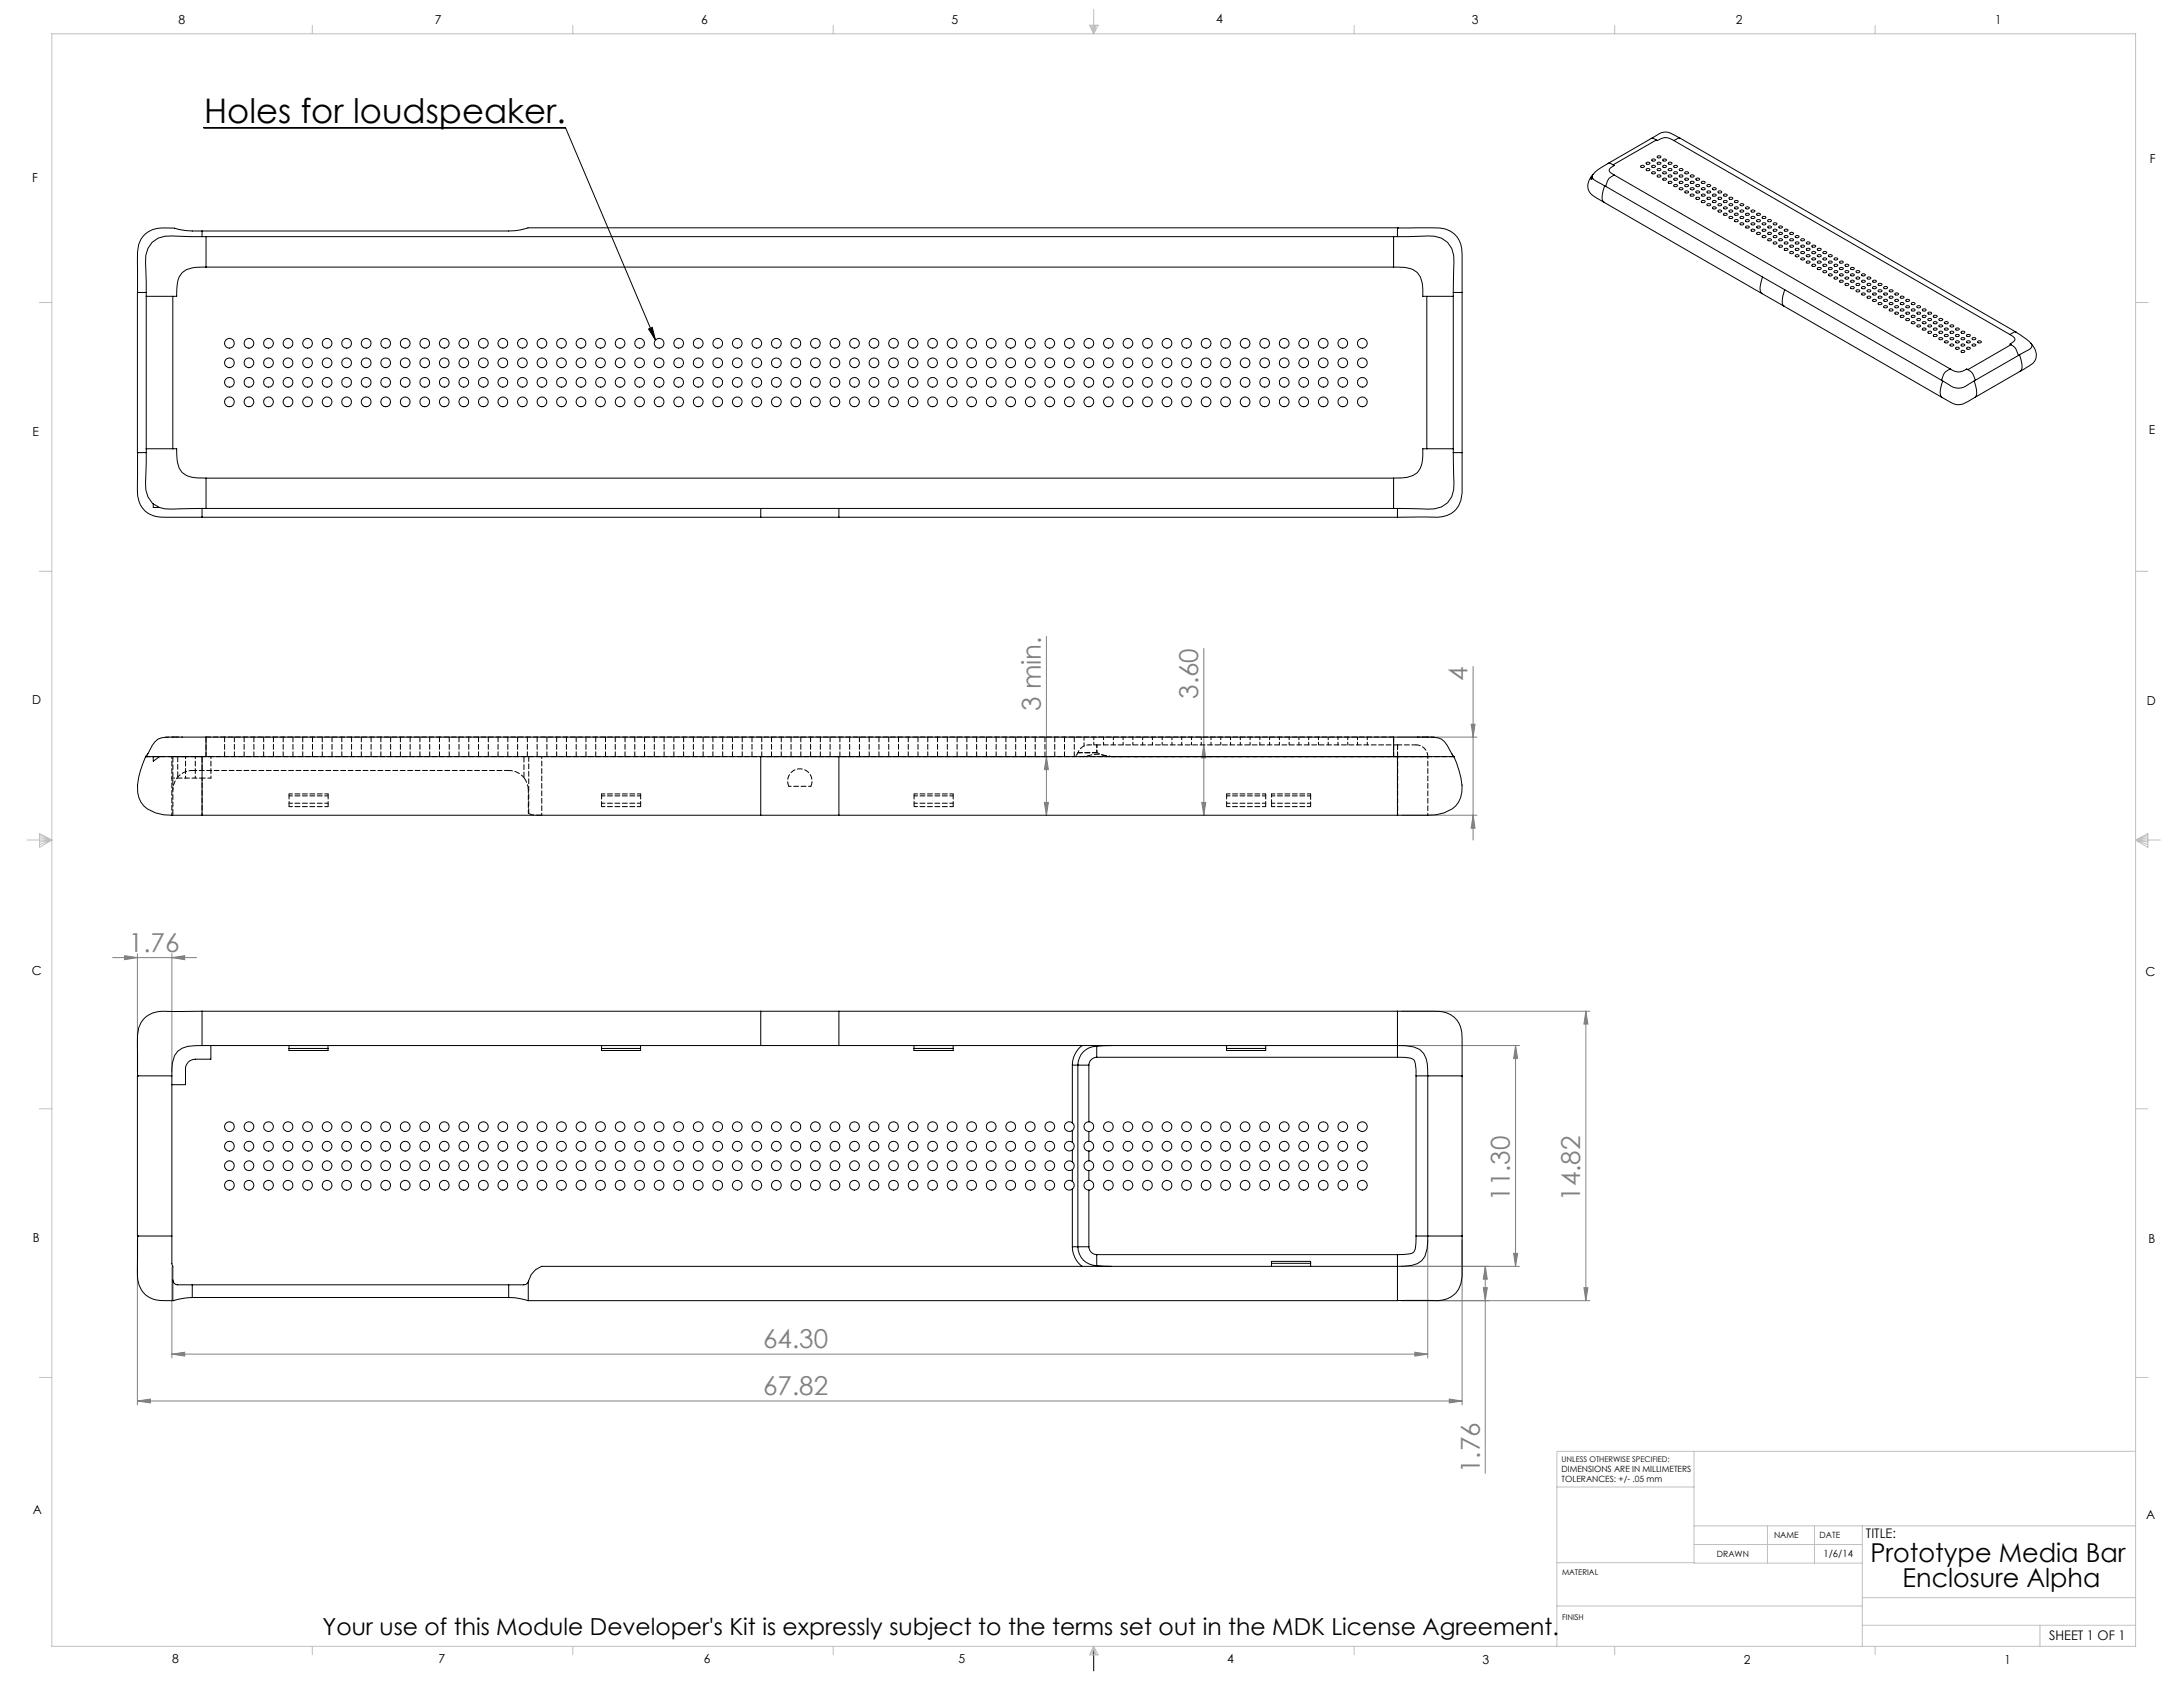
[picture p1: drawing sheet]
<svg xmlns="http://www.w3.org/2000/svg" width="559mm" height="432mm" viewBox="0 0 559 432" stroke-linecap="round" stroke-linejoin="round" font-family="sans-serif">
<defs><g id="words">
<text font-size="8.7" x="52.2" y="31.4">Holes for loudspeaker.</text>
<g font-size="6.7" fill="#808080">
<text x="306.7" y="178.9" transform="rotate(-90 306.7 178.9)">3.60</text>
<text x="375.7" y="174.3" transform="rotate(-90 375.7 174.3)">4</text>
<text x="266.4" y="181.9" transform="rotate(-90 266.4 181.9)">3 min.</text>
<text x="33" y="243.7">1.76</text>
<text x="386.5" y="307.3" transform="rotate(-90 386.5 307.3)">11.30</text>
<text x="404.5" y="307.3" transform="rotate(-90 404.5 307.3)">14.82</text>
<text x="195.4" y="345.1">64.30</text>
<text x="195.4" y="357.1">67.82</text>
<text x="378.8" y="377" transform="rotate(-90 378.8 377)">1.76</text>
</g>
<g font-size="6.7">
<text x="478.8" y="399.8">Prototype Media Bar</text>
<text x="487" y="406.2">Enclosure Alpha</text>
</g>
<text font-size="6" x="82.5" y="418.4">Your use of this Module Developer's Kit is expressly subject to the terms set out in the MDK License Agreement.</text>
<g font-size="3.4">
<text x="477.6" y="393.6">TITLE:</text>
<text x="524.5" y="419.8">SHEET 1 OF 1</text>
</g>
<g font-size="3.2">
<text x="45.7" y="6.1">8</text>
<text x="111.3" y="6.1">7</text>
<text x="179.5" y="6.1">6</text>
<text x="243.5" y="6.1">5</text>
<text x="311.3" y="6">4</text>
<text x="376.8" y="6.1">3</text>
<text x="444.3" y="6.1">2</text>
<text x="510.7" y="6">1</text>
<text x="550.3" y="41.8">F</text>
<text x="8.2" y="46.6">F</text>
<text x="8.4" y="111.5">E</text>
<text x="550.1" y="111.2">E</text>
<text x="8.2" y="180.2">D</text>
<text x="549.6" y="180.4">D</text>
<text x="8.2" y="249.7">C</text>
<text x="549.2" y="249.9">C</text>
<text x="8.4" y="318">B</text>
<text x="550" y="318.2">B</text>
<text x="8.4" y="387.6">A</text>
<text x="549.4" y="388.7">A</text>
<text x="44.1" y="425.8">8</text>
<text x="112.2" y="425.8">7</text>
<text x="180.2" y="425.8">6</text>
<text x="245.3" y="425.7">5</text>
<text x="314.1" y="425.7">4</text>
<text x="379.5" y="425.8">3</text>
<text x="446.4" y="425.8">2</text>
<text x="513.1" y="425.8">1</text>
</g>
<text font-size="2.5" x="466.8" y="398.6">1/6/14</text>
<g font-size="2.2">
<text x="399.7" y="376.8">DIMENSIONS ARE IN MILLIMETERS</text>
<text x="399.7" y="379.4">TOLERANCES: +/- .05 mm</text>
<text x="454.1" y="393.6">NAME</text>
<text x="465.8" y="393.6">DATE</text>
<text x="439.5" y="398.6">DRAWN</text>
</g>
<g font-size="2">
<text x="399.7" y="374.2">UNLESS OTHERWISE SPECIFIED:</text>
<text x="399.9" y="403.2">MATERIAL</text>
<text x="399.8" y="414.7">FINISH</text>
</g>
</g></defs>
<path d="M52.1 32.7h92.6l23.1 54.3M166 84.2l1-.4 .8 3.2zM280 421.4v6.3" fill="none" stroke="#000" stroke-width=".26"/>
<g fill="none" stroke="#808080" stroke-width=".26">
<path d="M267.9 162.9v45.8M308.2 166v42.7M377.1 170.6v44.4M195.7 193.7h73.2M267.9 193.7l.5 3.3h-1.1zM308.2 190.7l.4 3.3h-1zM357.7 188.7h20.4M376.6 185.4h1l-.5 3.3zM267.3 205.4h1.1l-.5 3.3zM307.6 205.4h1l-.4 3.3zM358.7 208.7h19.4M377.1 208.7l.5 3.3h-1z"/>
<path d="M28.8 245.1h21.5M31.9 244.6l3.3 .5-3.3 .5zM35.2 244.1v30.3M44 245.1l3.3-.5v1zM44 244.1v30.3M358.7 258.8h48.3M405.9 258.8v74.1M405.9 258.8l.6 3.3h-1.1zM358.7 267.6h30.2M387.9 267.6v56.5M387.9 267.6l.6 3.3h-1zM35.2 317.4v42.2"/>
<path d="M365.5 317.4v30.2M374.3 317.4v42.2M44 324.4v23.2M358.7 332.9h48.3M358.7 324.1h30.2M379.7 329.6h1l-.5 3.3zM380.2 324.1v53M380.2 324.1l.5 3.3h-1zM387.5 320.8h1l-.6 3.3zM405.4 329.6h1.1l-.6 3.3zM35.2 358.6l3.3-.5v1zM35.2 358.6h339.1"/>
<path d="M44 346.6l3.3-.5v1zM44 346.6h321.5M362.2 346.1l3.3 .5-3.3 .5zM371 358.1l3.3 .5-3.3 .5z"/>
</g>
<g fill="none" stroke="#c0c0c0" stroke-width=".26">
<path d="M13.3 8.6h533.4v412.8h-533.4zM79.9 6.5v2.1M146.6 6.5v2.1M213.3 6.5v2.1M278.9 6.5h2.2l-1.1 2.1zM279.1 6.5l.9 2.1M279.6 6.5l.4 2.1M280 2.4v6.2M280.3 6.5l-.3 2.1M280.6 6.5l-.6 2.1M346.6 6.5v2.1M413.3 6.5v2.1"/>
<path d="M480 6.5v2.1M10.1 77.4h3.2M546.7 77.4h3.1M10.1 146.2h3.2M546.7 146.2h3.1M6.9 215h6.4M10.1 213.4l3.2 1.6-3.2 1.9zM10.1 213.8l3.2 1.2M10.1 214.4l3.2 .6M13.3 215l-3.2 1.2M13.3 215l-3.2 .5M546.7 215h6.3"/>
<path d="M546.7 215l3.1 .5M546.7 215l3.1 1.2M549.8 213.8l-3.1 1.2 3.1-1.6v3.5l-3.1-1.9M549.8 214.4l-3.1 .6M10.1 283.8h3.2M546.7 283.8h3.1M10.1 352.6h3.2M546.7 352.6h3.1M433.6 371.5v28.6h43M546.7 371.5h-148.2v49.9M398.5 380.6h35.1M398.5 400h35.1"/>
<path d="M433.6 390.6h113.1M433.6 395.3h43.1M452.4 390.6v9.5M464.5 390.6v9.5M476.7 390.6v30.8M398.5 411.1h78.2M476.7 416h70M476.7 408.9h70M522.2 416v5.4M79.9 421.4v2.1M146.6 421.4v2.1M213.3 421.4v2.1"/>
<path d="M280 421.4l1.1 2.2h-2.2zM280 421.4l.6 2.2M280 421.4l-.9 2.2M280 421.4l-.4 2.2M280 421.4l.3 2.2M346.6 421.4v2.1M413.3 421.4v2.1M480 421.4v2.1"/>
</g>
<path d="M166 84.2l1-.4 .8 3.2z" fill="#000"/>
<g fill="#808080">
<path d="M44 346.6l3.3-.5v1zM362.2 346.1l3.3 .5-3.3 .5zM35.2 358.6l3.3-.5v1zM371 358.1l3.3 .5-3.3 .5zM31.9 244.6l3.3 .5-3.3 .5zM44 245.1l3.3-.5v1z"/>
<path d="M377.1 208.7l.5 3.3h-1zM376.6 185.4h1l-.5 3.3zM307.6 205.4h1l-.4 3.3zM308.2 190.7l.4 3.3h-1zM267.3 205.4h1.1l-.5 3.3zM267.9 193.7l.5 3.3h-1.1zM379.7 329.6h1l-.5 3.3zM380.2 324.1l.5 3.3h-1z"/>
<path d="M387.9 267.6l.6 3.3h-1zM387.5 320.8h1l-.6 3.3zM405.9 258.8l.6 3.3h-1.1zM405.4 329.6h1.1l-.6 3.3z"/>
</g>
<g fill="none" stroke="#000" stroke-width=".26">
<path d="M422.7 35.5l.8-.5a3.9 3.9 0 0 1 4-1l2.5 1.4-.2-.1-1.3 .7M422.7 35.5l.4-.1 .9 .4M422.7 35.4l-11 6.4M424 35.8l.3 .2a3.4 3.4 0 0 1 4.2 0M424 35.8l-11.1 6.4M428.5 36l86 49.6M430 35.3l86 49.7M44.7 58.4h-.4a11.7 11.7 0 0 0-6.3 .9 5.9 5.9 0 0 0-2.8 5.2v10.4M51.7 59.1v1.5M135.1 58.3a14.5 14.5 0 0 1-4.9 .8h-81l-3-.3-1.5-.4M135.1 58.3h222.6M357.7 58.3h6.9a13.1 13.1 0 0 1 6.7 .9 6.3 6.3 0 0 1 3 6v9.7"/>
<path d="M357.7 58.3h.1M357.7 58.3v2.3M407.3 45.5v.4l.4-.2M407.3 45.5l.4 .2M407.5 45.3l.2 .4M407.5 45.3l-.2 .2M407.7 45.7l3 1.9M407.8 44.6a3.6 3.6 0 0 0-.4 5.1l3.2 2.1M410.6 51.8l40.4 23.3M410.7 47.6l-.6 2.8a1.43 1.43 0 0 0 .5 1.4M410.7 47.6l.3 .1M411 47.7l40.2 23.2"/>
<path d="M411.7 41.8a8.6 8.6 0 0 0-4.2 3.4v.1M411.7 41.8h.4l.8 .4M412.9 42.2l.3 .2-.5 .3a.92 .92 0 0 0-.8 .9 .92 .92 0 0 0 .8 .9l.5 .3M413.2 44.8a3.4 3.4 0 0 0-2.2 2.9M413.2 44.8l86 49.6M420 42.5a.52 .52 0 0 1 .5-.2 .52 .52 0 0 1 .4 .4 .51 .51 0 0 1-.5 .2 .51 .51 0 0 1-.4-.4zM421.4 43.3a.44 .44 0 0 1 .5-.2 .44 .44 0 0 1 .3 .5h-.7zM421.4 41.7a.52 .52 0 0 1 .5-.2 .52 .52 0 0 1 .4 .4 .51 .51 0 0 1-.5 .2 .51 .51 0 0 1-.4-.4zM422.8 42.5a.52 .52 0 0 1 .5-.2 .52 .52 0 0 1 .4 .4 .51 .51 0 0 1-.5 .2 .51 .51 0 0 1-.4-.4zM422.8 40.9a.52 .52 0 0 1 .5-.2 .52 .52 0 0 1 .4 .4 .49 .49 0 0 1-.5 .2 .49 .49 0 0 1-.4-.4zM422.9 44h.5l.3 .1a.47 .47 0 0 1-.4 .4 .47 .47 0 0 1-.5-.4zM424.2 40a.52 .52 0 0 1 .5-.1 .52 .52 0 0 1 .4 .4 .5 .5 0 0 1-.5 .2 .5 .5 0 0 1-.4-.5z"/>
<path d="M424.2 41.7a.52 .52 0 0 1 .6-.2 .52 .52 0 0 1 .3 .4 .52 .52 0 0 1-.5 .2 .52 .52 0 0 1-.4-.4zM424.2 43.3a.44 .44 0 0 1 .6-.2 .44 .44 0 0 1 .2 .5h-.7zM424.2 44.9a.44 .44 0 0 1 .6-.2 .44 .44 0 0 1 .2 .6h-.5zM425.6 40.9a.52 .52 0 0 1 .6-.2 .52 .52 0 0 1 .3 .4 .5 .5 0 0 1-.5 .2 .5 .5 0 0 1-.4-.4zM425.6 42.5a.52 .52 0 0 1 .6-.2 .52 .52 0 0 1 .3 .4 .52 .52 0 0 1-.5 .2 .52 .52 0 0 1-.4-.4zM425.6 44.1a.44 .44 0 0 1 .6-.2 .44 .44 0 0 1 .2 .6h-.7zM425.6 45.8a.52 .52 0 0 1 .6-.2 .52 .52 0 0 1 .3 .4 .5 .5 0 0 1-.5 .2 .5 .5 0 0 1-.4-.4zM427 41.7a.51 .51 0 0 1 .6-.2 .51 .51 0 0 1 .4 .4 .52 .52 0 0 1-.6 .2 .52 .52 0 0 1-.4-.4zM427 43.3a.44 .44 0 0 1 .6-.2 .44 .44 0 0 1 .2 .5h-.7zM427 44.9a.44 .44 0 0 1 .6-.2 .44 .44 0 0 1 .2 .6h-.5zM427 46.6a.51 .51 0 0 1 .6-.2 .51 .51 0 0 1 .4 .4 .5 .5 0 0 1-.6 .2 .5 .5 0 0 1-.4-.4zM428.4 42.5a.44 .44 0 0 1 .6-.2 .44 .44 0 0 1 .3 .5l-.6 .1-.3-.2z"/>
<path d="M428.4 44.1a.44 .44 0 0 1 .6-.2 .44 .44 0 0 1 .3 .6h-.7zM428.4 45.8a.51 .51 0 0 1 .6-.2 .51 .51 0 0 1 .4 .4 .5 .5 0 0 1-.6 .2 .5 .5 0 0 1-.4-.4zM428.4 47.4a.51 .51 0 0 1 .6-.2 .51 .51 0 0 1 .4 .4 .52 .52 0 0 1-.6 .2 .52 .52 0 0 1-.4-.4zM429.9 43.3a.44 .44 0 0 1 .5-.2 .44 .44 0 0 1 .3 .5h-.7zM429.9 44.9a.44 .44 0 0 1 .5-.2 .44 .44 0 0 1 .3 .6h-.6zM429.9 46.6a.51 .51 0 0 1 .5-.2 .51 .51 0 0 1 .4 .4 .5 .5 0 0 1-.6 .2 .5 .5 0 0 1-.3-.4zM429.9 48.2a.44 .44 0 0 1 .5-.2 .44 .44 0 0 1 .3 .5l-.6 .1-.2-.2zM431.3 44.1a.49 .49 0 0 1 .5-.2 .49 .49 0 0 1 .4 .4 .52 .52 0 0 1-.5 .2 .52 .52 0 0 1-.4-.4zM431.3 45.8a.51 .51 0 0 1 .5-.2 .51 .51 0 0 1 .4 .4 .5 .5 0 0 1-.5 .2 .5 .5 0 0 1-.4-.4zM431.3 47.4a.51 .51 0 0 1 .5-.2 .51 .51 0 0 1 .4 .4 .52 .52 0 0 1-.6 .2 .52 .52 0 0 1-.3-.4zM431.3 49a.49 .49 0 0 1 .5-.2 .49 .49 0 0 1 .4 .4 .52 .52 0 0 1-.5 .2 .52 .52 0 0 1-.4-.4zM432.7 44.9a.52 .52 0 0 1 .5-.2 .52 .52 0 0 1 .4 .5 .52 .52 0 0 1-.5 .2 .52 .52 0 0 1-.4-.5z"/>
<path d="M432.7 46.6a.55 .55 0 0 1 .5-.2 .55 .55 0 0 1 .4 .4 .52 .52 0 0 1-.5 .2 .52 .52 0 0 1-.4-.4zM432.7 48.2a.54 .54 0 0 1 .5-.2 .54 .54 0 0 1 .4 .4 .54 .54 0 0 1-.5 .2 .54 .54 0 0 1-.4-.4zM432.7 49.8a.52 .52 0 0 1 .5-.2 .52 .52 0 0 1 .4 .5 .55 .55 0 0 1-.5 .1 .55 .55 0 0 1-.4-.4zM434.1 45.8a.55 .55 0 0 1 .5-.2 .55 .55 0 0 1 .4 .4 .52 .52 0 0 1-.5 .2 .52 .52 0 0 1-.4-.4zM434.1 47.4a.54 .54 0 0 1 .5-.2 .54 .54 0 0 1 .4 .4 .54 .54 0 0 1-.5 .2 .54 .54 0 0 1-.4-.4zM434.1 49a.52 .52 0 0 1 .5-.2 .52 .52 0 0 1 .4 .4 .55 .55 0 0 1-.5 .2 .55 .55 0 0 1-.4-.4zM434.1 50.7a.52 .52 0 0 1 .5-.3 .52 .52 0 0 1 .4 .5 .52 .52 0 0 1-.5 .2 .52 .52 0 0 1-.4-.4zM435.5 46.6a.52 .52 0 0 1 .6-.2 .52 .52 0 0 1 .4 .4 .49 .49 0 0 1-.6 .2 .49 .49 0 0 1-.4-.4zM435.5 48.2a.52 .52 0 0 1 .6-.2 .52 .52 0 0 1 .4 .4 .51 .51 0 0 1-.6 .2 .51 .51 0 0 1-.4-.4zM435.5 49.8a.44 .44 0 0 1 .6-.2 .44 .44 0 0 1 .3 .6h-.8zM435.6 51.4l.9 .1a.47 .47 0 0 1-.5 .4 .47 .47 0 0 1-.5-.4zM437 47.4a.52 .52 0 0 1 .5-.2 .52 .52 0 0 1 .4 .4 .51 .51 0 0 1-.6 .2 .51 .51 0 0 1-.3-.4z"/>
<path d="M437 49a.44 .44 0 0 1 .5-.2 .44 .44 0 0 1 .3 .6h-.7zM437 50.7a.44 .44 0 0 1 .5-.3 .44 .44 0 0 1 .3 .6h-.6zM437 52.3a.52 .52 0 0 1 .5-.2 .52 .52 0 0 1 .4 .4 .49 .49 0 0 1-.6 .2 .49 .49 0 0 1-.3-.4zM438.4 48.2a.52 .52 0 0 1 .5-.2 .52 .52 0 0 1 .4 .4 .51 .51 0 0 1-.6 .2 .51 .51 0 0 1-.3-.4zM438.4 49.8a.44 .44 0 0 1 .5-.2 .44 .44 0 0 1 .3 .6h-.7zM438.4 53.1a.52 .52 0 0 1 .5-.2 .52 .52 0 0 1 .4 .4 .51 .51 0 0 1-.6 .2 .51 .51 0 0 1-.3-.4zM438.5 51.4l.8 .1a.47 .47 0 0 1-.5 .4 .47 .47 0 0 1-.4-.4zM439.8 49a.44 .44 0 0 1 .5-.2 .44 .44 0 0 1 .3 .6h-.7zM439.8 52.3a.52 .52 0 0 1 .5-.2 .52 .52 0 0 1 .4 .4 .49 .49 0 0 1-.5 .2 .49 .49 0 0 1-.4-.4zM439.8 53.9a.52 .52 0 0 1 .5-.2 .52 .52 0 0 1 .4 .5 .51 .51 0 0 1-.6 .1 .51 .51 0 0 1-.3-.4zM439.9 50.6l.5-.1 .3 .2a.47 .47 0 0 1-.5 .3 .47 .47 0 0 1-.4-.3zM441.2 49.8a.44 .44 0 0 1 .5-.2 .44 .44 0 0 1 .3 .6h-.7z"/>
<path d="M441.2 51.5a.52 .52 0 0 1 .5-.2 .52 .52 0 0 1 .4 .4 .5 .5 0 0 1-.5 .2 .5 .5 0 0 1-.4-.4zM441.2 53.1a.52 .52 0 0 1 .5-.2 .52 .52 0 0 1 .4 .4 .52 .52 0 0 1-.5 .2 .52 .52 0 0 1-.4-.4zM441.2 54.8a.44 .44 0 0 1 .5-.3 .44 .44 0 0 1 .3 .6h-.7zM442.6 50.7a.44 .44 0 0 1 .6-.3 .44 .44 0 0 1 .2 .6h-.5zM442.6 52.3a.51 .51 0 0 1 .5-.2 .51 .51 0 0 1 .4 .4 .5 .5 0 0 1-.5 .2 .5 .5 0 0 1-.4-.4zM442.6 53.9a.44 .44 0 0 1 .5-.2 .44 .44 0 0 1 .3 .5l-.5 .1-.3-.1zM442.6 55.6a.44 .44 0 0 1 .6-.3 .44 .44 0 0 1 .2 .6h-.7zM444 53.1a.51 .51 0 0 1 .6-.2 .51 .51 0 0 1 .3 .4 .52 .52 0 0 1-.5 .2 .52 .52 0 0 1-.4-.4zM444 56.4a.44 .44 0 0 1 .6-.3 .44 .44 0 0 1 .2 .6l-.5 .1zM444.1 51.4l.8 .1a.47 .47 0 0 1-.4 .4 .47 .47 0 0 1-.5-.4zM444.1 54.6h.6l.2 .2a.47 .47 0 0 1-.4 .3 .47 .47 0 0 1-.5-.3zM445.4 52.3a.51 .51 0 0 1 .5-.2 .51 .51 0 0 1 .4 .4 .5 .5 0 0 1-.5 .2 .5 .5 0 0 1-.4-.4z"/>
<path d="M445.4 53.9a.44 .44 0 0 1 .6-.2 .44 .44 0 0 1 .2 .5l-.5 .1-.3-.1zM445.4 55.6a.44 .44 0 0 1 .6-.3 .44 .44 0 0 1 .2 .6h-.7zM445.4 57.2a.51 .51 0 0 1 .5-.2 .51 .51 0 0 1 .4 .4 .5 .5 0 0 1-.5 .2 .5 .5 0 0 1-.4-.4zM446.8 53.1a.51 .51 0 0 1 .6-.2 .51 .51 0 0 1 .3 .4 .52 .52 0 0 1-.5 .2 .52 .52 0 0 1-.4-.4zM446.8 56.4a.49 .49 0 0 1 .6-.3 .49 .49 0 0 1 .3 .5 .5 .5 0 0 1-.5 .2 .5 .5 0 0 1-.4-.4zM446.8 58a.51 .51 0 0 1 .6-.2 .51 .51 0 0 1 .3 .4 .5 .5 0 0 1-.5 .2 .5 .5 0 0 1-.4-.4zM446.9 54.6h.6l.2 .2a.47 .47 0 0 1-.4 .3 .47 .47 0 0 1-.5-.3zM448.2 53.9a.54 .54 0 0 1 .6-.2 .54 .54 0 0 1 .4 .5 .54 .54 0 0 1-.6 .1 .54 .54 0 0 1-.4-.4zM448.2 55.6a.52 .52 0 0 1 .6-.3 .52 .52 0 0 1 .4 .5 .55 .55 0 0 1-.5 .2 .55 .55 0 0 1-.5-.4zM448.2 57.2a.55 .55 0 0 1 .6-.2 .55 .55 0 0 1 .4 .4 .52 .52 0 0 1-.6 .2 .52 .52 0 0 1-.4-.4zM448.2 58.8a.54 .54 0 0 1 .6-.2 .54 .54 0 0 1 .4 .5 .54 .54 0 0 1-.6 .1 .54 .54 0 0 1-.4-.4zM449.7 54.8a.52 .52 0 0 1 .5-.3 .52 .52 0 0 1 .4 .5 .55 .55 0 0 1-.5 .2 .55 .55 0 0 1-.4-.4z"/>
<path d="M449.7 56.4a.52 .52 0 0 1 .5-.2 .52 .52 0 0 1 .4 .4 .52 .52 0 0 1-.5 .2 .52 .52 0 0 1-.4-.4zM449.7 58a.55 .55 0 0 1 .5-.2 .55 .55 0 0 1 .4 .4 .52 .52 0 0 1-.5 .2 .52 .52 0 0 1-.4-.4zM449.7 59.6a.54 .54 0 0 1 .5-.2 .54 .54 0 0 1 .4 .5 .54 .54 0 0 1-.6 .2 .54 .54 0 0 1-.3-.5zM451.1 55.6a.44 .44 0 0 1 .6-.3 .44 .44 0 0 1 .2 .6h-.7zM451.1 57.2a.52 .52 0 0 1 .5-.2 .52 .52 0 0 1 .4 .4 .49 .49 0 0 1-.5 .2 .49 .49 0 0 1-.4-.4zM451.1 58.8a.52 .52 0 0 1 .5-.2 .52 .52 0 0 1 .4 .5 .51 .51 0 0 1-.5 .1 .51 .51 0 0 1-.4-.4zM452.5 56.4a.44 .44 0 0 1 .6-.2 .44 .44 0 0 1 .2 .5l-.5 .1zM452.5 58a.52 .52 0 0 1 .5-.2 .52 .52 0 0 1 .4 .4 .49 .49 0 0 1-.5 .2 .49 .49 0 0 1-.4-.4zM452.5 59.6a.52 .52 0 0 1 .5-.2 .52 .52 0 0 1 .4 .5 .51 .51 0 0 1-.5 .2 .51 .51 0 0 1-.4-.5zM453.9 57.2a.52 .52 0 0 1 .5-.2 .52 .52 0 0 1 .4 .4 .49 .49 0 0 1-.5 .2 .49 .49 0 0 1-.4-.4zM453.9 58.8a.52 .52 0 0 1 .6-.2 .52 .52 0 0 1 .3 .5 .51 .51 0 0 1-.5 .1 .51 .51 0 0 1-.4-.4zM455.3 58a.52 .52 0 0 1 .6-.2 .52 .52 0 0 1 .3 .4 .49 .49 0 0 1-.5 .2 .49 .49 0 0 1-.4-.4z"/>
<path d="M455.3 59.6a.52 .52 0 0 1 .6-.2 .52 .52 0 0 1 .3 .5 .51 .51 0 0 1-.5 .2 .51 .51 0 0 1-.4-.5zM456.7 58.8a.52 .52 0 0 1 .6-.2 .52 .52 0 0 1 .4 .5 .52 .52 0 0 1-.6 .1 .52 .52 0 0 1-.4-.4zM458.2 59.6a.52 .52 0 0 1 .5-.2 .52 .52 0 0 1 .4 .5 .52 .52 0 0 1-.6 .1 .52 .52 0 0 1-.3-.4zM35.2 74.9v41M35.2 74.9h.1M35.2 74.9h2.2M37.4 75.8h6.8M37.4 74.9v41M44.2 75.8v39.1M51.7 60.6l-5.9-.1a8.1 8.1 0 0 0-6.9 1.6 8.1 8.1 0 0 0-1.6 6.8l.1 6M51.7 60.6h306M52.7 60.6v7.8"/>
<path d="M52.7 68.4h-.9a7.9 7.9 0 0 0-5.2 1.4 8.4 8.4 0 0 0-1.4 6h-1M52.7 68.4h304M356.7 60.6v7.8M356.7 68.4h1.9a5 5 0 0 1 5.6 5.6v1.8h1M357.7 60.6l6-.1a8.2 8.2 0 0 1 6.9 1.6 8.3 8.3 0 0 1 1.5 6.8l-.1 6M365.2 75.8h6.8M365.2 75.8v39.1M372 74.9h2.2M372 74.9v41M374.2 74.9h.1M374.3 74.9v41M451 75.1l5.7 3.3"/>
<path d="M451.1 60.5a.5 .5 0 0 1 .5-.2 .5 .5 0 0 1 .4 .4 .51 .51 0 0 1-.5 .2 .51 .51 0 0 1-.4-.4zM451.2 70.9l-.7 2.9 .1 .8 .4 .5M451.2 70.9l5.6 3.3M452.5 61.3a.44 .44 0 0 1 .6-.2 .44 .44 0 0 1 .2 .5h-.7zM453.9 60.5a.5 .5 0 0 1 .6-.2 .5 .5 0 0 1 .3 .4 .51 .51 0 0 1-.5 .2 .51 .51 0 0 1-.4-.4zM453.9 62.1a.44 .44 0 0 1 .6-.2 .44 .44 0 0 1 .2 .5l-.5 .1zM455.3 61.3a.44 .44 0 0 1 .6-.2 .44 .44 0 0 1 .2 .5h-.7zM455.3 62.9a.52 .52 0 0 1 .6-.2 .52 .52 0 0 1 .3 .4 .49 .49 0 0 1-.5 .2 .49 .49 0 0 1-.4-.4zM456.7 78.4l40.4 23.3M456.7 60.5a.5 .5 0 0 1 .6-.2 .5 .5 0 0 1 .4 .4 .52 .52 0 0 1-.6 .2 .52 .52 0 0 1-.4-.4zM456.7 62.1a.44 .44 0 0 1 .6-.2 .44 .44 0 0 1 .3 .5l-.6 .1zM456.7 63.7a.52 .52 0 0 1 .6-.2 .52 .52 0 0 1 .4 .4 .5 .5 0 0 1-.6 .2 .5 .5 0 0 1-.4-.4z"/>
<path d="M456.8 74.2l-.6 2.9 .1 .8 .4 .5M456.8 74.2l40.2 23.1M458.2 61.3a.44 .44 0 0 1 .5-.2 .44 .44 0 0 1 .3 .5h-.7zM458.2 62.9a.52 .52 0 0 1 .5-.2 .52 .52 0 0 1 .4 .4 .5 .5 0 0 1-.6 .2 .5 .5 0 0 1-.3-.4zM458.2 64.5a.52 .52 0 0 1 .5-.2 .52 .52 0 0 1 .4 .5 .52 .52 0 0 1-.6 .1 .52 .52 0 0 1-.3-.4zM459.6 60.5a.43 .43 0 0 1 .5-.3 .43 .43 0 0 1 .3 .5l-.6 .1-.2-.1zM459.6 62.1a.44 .44 0 0 1 .5-.2 .44 .44 0 0 1 .3 .5l-.6 .1zM459.6 63.7a.51 .51 0 0 1 .5-.2 .51 .51 0 0 1 .4 .4 .5 .5 0 0 1-.6 .2 .5 .5 0 0 1-.3-.4zM459.6 65.3a.44 .44 0 0 1 .5-.2 .44 .44 0 0 1 .3 .6h-.6l-.2-.1zM461 61.3a.44 .44 0 0 1 .5-.3 .44 .44 0 0 1 .3 .6h-.7zM461 62.9a.51 .51 0 0 1 .5-.2 .51 .51 0 0 1 .4 .4 .5 .5 0 0 1-.5 .2 .5 .5 0 0 1-.4-.4zM461 64.5a.51 .51 0 0 1 .5-.2 .51 .51 0 0 1 .4 .5 .52 .52 0 0 1-.5 .1 .52 .52 0 0 1-.4-.4z"/>
<path d="M461 66.2a.43 .43 0 0 1 .5-.3 .43 .43 0 0 1 .3 .6h-.5l-.3-.1zM462.4 62.1a.49 .49 0 0 1 .5-.2 .49 .49 0 0 1 .4 .4 .5 .5 0 0 1-.5 .2 .5 .5 0 0 1-.4-.4zM462.4 63.7a.51 .51 0 0 1 .5-.2 .51 .51 0 0 1 .4 .4 .5 .5 0 0 1-.5 .2 .5 .5 0 0 1-.4-.4zM462.4 65.3a.51 .51 0 0 1 .5-.2 .51 .51 0 0 1 .4 .5 .52 .52 0 0 1-.5 .2 .52 .52 0 0 1-.4-.5zM462.4 67a.49 .49 0 0 1 .5-.2 .49 .49 0 0 1 .4 .4 .52 .52 0 0 1-.5 .2 .52 .52 0 0 1-.4-.4zM463.8 62.9a.55 .55 0 0 1 .5-.2 .55 .55 0 0 1 .4 .4 .52 .52 0 0 1-.5 .2 .52 .52 0 0 1-.4-.4zM463.8 64.5a.54 .54 0 0 1 .6-.2 .54 .54 0 0 1 .3 .5 .54 .54 0 0 1-.5 .2 .54 .54 0 0 1-.4-.5zM463.8 66.2a.52 .52 0 0 1 .5-.2 .52 .52 0 0 1 .4 .4 .55 .55 0 0 1-.5 .2 .55 .55 0 0 1-.4-.4zM463.8 67.8a.52 .52 0 0 1 .5-.2 .52 .52 0 0 1 .4 .4 .52 .52 0 0 1-.5 .2 .52 .52 0 0 1-.4-.4zM465.2 63.7a.55 .55 0 0 1 .5-.2 .55 .55 0 0 1 .5 .4 .52 .52 0 0 1-.6 .2 .52 .52 0 0 1-.4-.4zM465.2 65.3a.54 .54 0 0 1 .6-.2 .54 .54 0 0 1 .4 .5 .54 .54 0 0 1-.6 .2 .54 .54 0 0 1-.4-.5zM465.2 67a.52 .52 0 0 1 .6-.2 .52 .52 0 0 1 .4 .4 .55 .55 0 0 1-.6 .2 .55 .55 0 0 1-.4-.4z"/>
<path d="M465.2 68.6a.55 .55 0 0 1 .5-.2 .55 .55 0 0 1 .5 .4 .52 .52 0 0 1-.6 .2 .52 .52 0 0 1-.4-.4zM466.6 64.5a.54 .54 0 0 1 .6-.2 .54 .54 0 0 1 .4 .5 .54 .54 0 0 1-.6 .2 .54 .54 0 0 1-.4-.5zM466.6 66.2a.52 .52 0 0 1 .6-.2 .52 .52 0 0 1 .4 .4 .55 .55 0 0 1-.6 .2 .55 .55 0 0 1-.4-.4zM466.6 67.8a.52 .52 0 0 1 .6-.2 .52 .52 0 0 1 .4 .4 .52 .52 0 0 1-.6 .2 .52 .52 0 0 1-.4-.4zM466.6 69.4a.55 .55 0 0 1 .6-.2 .55 .55 0 0 1 .4 .4 .52 .52 0 0 1-.6 .3 .52 .52 0 0 1-.4-.5zM468.1 65.3a.52 .52 0 0 1 .5-.1 .52 .52 0 0 1 .4 .4 .51 .51 0 0 1-.6 .2 .51 .51 0 0 1-.3-.5zM468.1 67a.44 .44 0 0 1 .5-.2 .44 .44 0 0 1 .3 .5h-.7zM468.1 68.6a.52 .52 0 0 1 .5-.2 .52 .52 0 0 1 .4 .4 .49 .49 0 0 1-.6 .3 .49 .49 0 0 1-.3-.5zM468.1 70.2a.52 .52 0 0 1 .5-.1 .52 .52 0 0 1 .4 .4 .51 .51 0 0 1-.6 .2 .51 .51 0 0 1-.3-.5zM469.5 66.2a.5 .5 0 0 1 .5-.2 .5 .5 0 0 1 .4 .4 .51 .51 0 0 1-.5 .2 .51 .51 0 0 1-.4-.4zM469.5 67.8a.44 .44 0 0 1 .5-.2 .44 .44 0 0 1 .3 .5l-.6 .1zM469.5 69.4a.52 .52 0 0 1 .5-.2 .52 .52 0 0 1 .4 .4 .49 .49 0 0 1-.5 .3 .49 .49 0 0 1-.4-.5z"/>
<path d="M469.5 71a.52 .52 0 0 1 .5-.1 .52 .52 0 0 1 .4 .4 .51 .51 0 0 1-.6 .2 .51 .51 0 0 1-.3-.5zM470.9 68.6a.52 .52 0 0 1 .5-.2 .52 .52 0 0 1 .4 .4 .49 .49 0 0 1-.5 .3 .49 .49 0 0 1-.4-.5zM470.9 70.2a.52 .52 0 0 1 .5-.1 .52 .52 0 0 1 .4 .4 .51 .51 0 0 1-.5 .2 .51 .51 0 0 1-.4-.5zM470.9 71.9a.5 .5 0 0 1 .5-.2 .5 .5 0 0 1 .4 .4 .51 .51 0 0 1-.5 .2 .51 .51 0 0 1-.4-.4zM471 66.9l.5-.1 .3 .2a.47 .47 0 0 1-.5 .4 .47 .47 0 0 1-.4-.4zM472.3 67.8a.44 .44 0 0 1 .6-.2 .44 .44 0 0 1 .2 .5l-.5 .1zM472.3 69.4a.52 .52 0 0 1 .5-.2 .52 .52 0 0 1 .4 .4 .5 .5 0 0 1-.5 .3 .5 .5 0 0 1-.4-.5zM472.3 71a.52 .52 0 0 1 .5-.1 .52 .52 0 0 1 .4 .4 .52 .52 0 0 1-.5 .2 .52 .52 0 0 1-.4-.5zM472.3 72.7a.44 .44 0 0 1 .6-.2 .44 .44 0 0 1 .2 .5h-.7zM473.7 68.6a.52 .52 0 0 1 .5-.2 .52 .52 0 0 1 .4 .4 .5 .5 0 0 1-.5 .2 .5 .5 0 0 1-.4-.4zM473.7 70.2a.52 .52 0 0 1 .5-.1 .52 .52 0 0 1 .4 .4 .52 .52 0 0 1-.5 .2 .52 .52 0 0 1-.4-.5zM473.7 71.9a.5 .5 0 0 1 .5-.2 .5 .5 0 0 1 .4 .4 .52 .52 0 0 1-.5 .2 .52 .52 0 0 1-.4-.4z"/>
<path d="M473.7 73.5a.44 .44 0 0 1 .6-.2 .44 .44 0 0 1 .2 .5l-.5 .1zM475.1 69.4a.51 .51 0 0 1 .5-.2 .51 .51 0 0 1 .4 .4 .5 .5 0 0 1-.5 .3 .5 .5 0 0 1-.4-.5zM475.1 71a.44 .44 0 0 1 .6-.2 .44 .44 0 0 1 .2 .6h-.5l-.3-.1zM475.1 72.7a.44 .44 0 0 1 .6-.2 .44 .44 0 0 1 .2 .5h-.7zM475.1 74.3a.51 .51 0 0 1 .5-.2 .51 .51 0 0 1 .4 .4 .5 .5 0 0 1-.5 .3 .5 .5 0 0 1-.4-.5zM476.5 70.2a.51 .51 0 0 1 .6-.2 .51 .51 0 0 1 .3 .5 .52 .52 0 0 1-.5 .2 .52 .52 0 0 1-.4-.5zM476.5 71.9a.43 .43 0 0 1 .6-.3 .43 .43 0 0 1 .2 .6h-.5l-.3-.1zM476.5 73.5a.44 .44 0 0 1 .6-.2 .44 .44 0 0 1 .2 .5l-.5 .1zM476.5 75.1a.51 .51 0 0 1 .6-.2 .51 .51 0 0 1 .3 .5 .5 .5 0 0 1-.5 .2 .5 .5 0 0 1-.4-.5zM477.9 71a.44 .44 0 0 1 .6-.2 .44 .44 0 0 1 .3 .6h-.6l-.3-.1zM477.9 72.7a.44 .44 0 0 1 .6-.2 .44 .44 0 0 1 .3 .5h-.8zM477.9 74.3a.51 .51 0 0 1 .6-.2 .51 .51 0 0 1 .4 .4 .5 .5 0 0 1-.6 .3 .5 .5 0 0 1-.4-.5z"/>
<path d="M477.9 76a.51 .51 0 0 1 .6-.2 .51 .51 0 0 1 .4 .4 .52 .52 0 0 1-.6 .2 .52 .52 0 0 1-.4-.4zM479.4 71.9a.49 .49 0 0 1 .5-.2 .49 .49 0 0 1 .4 .4 .52 .52 0 0 1-.6 .2 .52 .52 0 0 1-.3-.4zM479.4 73.5a.49 .49 0 0 1 .5-.2 .49 .49 0 0 1 .4 .4 .5 .5 0 0 1-.6 .2 .5 .5 0 0 1-.3-.4zM479.4 75.1a.51 .51 0 0 1 .5-.2 .51 .51 0 0 1 .4 .5 .5 .5 0 0 1-.6 .2 .5 .5 0 0 1-.3-.5zM479.4 76.8a.51 .51 0 0 1 .5-.2 .51 .51 0 0 1 .4 .4 .52 .52 0 0 1-.6 .2 .52 .52 0 0 1-.3-.4zM480.8 72.7a.52 .52 0 0 1 .5-.2 .52 .52 0 0 1 .4 .4 .55 .55 0 0 1-.5 .2 .55 .55 0 0 1-.4-.4zM480.8 74.3a.55 .55 0 0 1 .5-.2 .55 .55 0 0 1 .4 .4 .52 .52 0 0 1-.5 .3 .52 .52 0 0 1-.4-.5zM480.8 76a.54 .54 0 0 1 .5-.2 .54 .54 0 0 1 .4 .4 .54 .54 0 0 1-.5 .2 .54 .54 0 0 1-.4-.4zM480.8 77.6a.52 .52 0 0 1 .5-.2 .52 .52 0 0 1 .4 .4 .55 .55 0 0 1-.5 .2 .55 .55 0 0 1-.4-.4zM482.2 73.5a.52 .52 0 0 1 .5-.2 .52 .52 0 0 1 .4 .4 .52 .52 0 0 1-.5 .3 .52 .52 0 0 1-.4-.5zM482.2 75.1a.55 .55 0 0 1 .5-.1 .55 .55 0 0 1 .4 .4 .52 .52 0 0 1-.5 .2 .52 .52 0 0 1-.4-.5zM482.2 76.8a.54 .54 0 0 1 .5-.2 .54 .54 0 0 1 .4 .4 .54 .54 0 0 1-.5 .2 .54 .54 0 0 1-.4-.4z"/>
<path d="M482.2 78.4a.52 .52 0 0 1 .5-.2 .52 .52 0 0 1 .4 .4 .55 .55 0 0 1-.5 .2 .55 .55 0 0 1-.4-.4zM483.6 76a.52 .52 0 0 1 .6-.2 .52 .52 0 0 1 .3 .4 .51 .51 0 0 1-.5 .2 .51 .51 0 0 1-.4-.4zM483.6 77.6a.5 .5 0 0 1 .6-.2 .5 .5 0 0 1 .3 .4 .51 .51 0 0 1-.5 .2 .51 .51 0 0 1-.4-.4zM483.6 79.2a.44 .44 0 0 1 .6-.2 .44 .44 0 0 1 .2 .6h-.5zM483.7 74.2l.8 .1a.47 .47 0 0 1-.4 .4 .47 .47 0 0 1-.5-.4zM485 75.1a.52 .52 0 0 1 .6-.1 .52 .52 0 0 1 .4 .4 .49 .49 0 0 1-.6 .2 .49 .49 0 0 1-.4-.5zM485 76.8a.52 .52 0 0 1 .6-.2 .52 .52 0 0 1 .4 .4 .51 .51 0 0 1-.6 .2 .51 .51 0 0 1-.4-.4zM485.1 78.3l.6-.1 .3 .2a.47 .47 0 0 1-.5 .4 .47 .47 0 0 1-.5-.4zM486.4 76a.52 .52 0 0 1 .6-.2 .52 .52 0 0 1 .4 .4 .51 .51 0 0 1-.6 .2 .51 .51 0 0 1-.4-.4zM486.4 77.6a.5 .5 0 0 1 .6-.2 .5 .5 0 0 1 .4 .4 .51 .51 0 0 1-.6 .2 .51 .51 0 0 1-.4-.4zM486.4 79.2a.44 .44 0 0 1 .6-.2 .44 .44 0 0 1 .3 .6h-.6zM487.9 76.8a.52 .52 0 0 1 .5-.2 .52 .52 0 0 1 .4 .4 .51 .51 0 0 1-.6 .2 .51 .51 0 0 1-.3-.4z"/>
<path d="M488 78.3l.5-.1 .3 .2a.47 .47 0 0 1-.5 .4 .47 .47 0 0 1-.4-.4zM489.3 77.6a.5 .5 0 0 1 .5-.2 .5 .5 0 0 1 .4 .4 .52 .52 0 0 1-.5 .2 .52 .52 0 0 1-.4-.4zM489.3 79.2a.44 .44 0 0 1 .5-.2 .44 .44 0 0 1 .3 .6h-.6zM490.8 78.3l.5-.1 .3 .2a.47 .47 0 0 1-.5 .4 .47 .47 0 0 1-.4-.4zM492.1 79.2a.44 .44 0 0 1 .6-.2 .44 .44 0 0 1 .2 .6h-.5zM485 80a.52 .52 0 0 1 .6-.1 .52 .52 0 0 1 .4 .4 .49 .49 0 0 1-.6 .2 .49 .49 0 0 1-.4-.5zM486.4 80.9a.52 .52 0 0 1 .6-.2 .52 .52 0 0 1 .4 .4 .49 .49 0 0 1-.6 .2 .49 .49 0 0 1-.4-.4zM487.9 80a.52 .52 0 0 1 .5-.1 .52 .52 0 0 1 .4 .4 .49 .49 0 0 1-.6 .2 .49 .49 0 0 1-.3-.5zM487.9 81.7a.52 .52 0 0 1 .5-.2 .52 .52 0 0 1 .4 .4 .51 .51 0 0 1-.6 .2 .51 .51 0 0 1-.3-.4zM489.3 82.5a.52 .52 0 0 1 .5-.2 .52 .52 0 0 1 .4 .4 .52 .52 0 0 1-.6 .2 .52 .52 0 0 1-.3-.4zM489.4 80.8l.8 .1a.47 .47 0 0 1-.5 .3 .47 .47 0 0 1-.4-.3zM490.7 80a.51 .51 0 0 1 .5-.2 .51 .51 0 0 1 .4 .5 .5 .5 0 0 1-.5 .2 .5 .5 0 0 1-.4-.5z"/>
<path d="M490.7 81.7a.51 .51 0 0 1 .5-.2 .51 .51 0 0 1 .4 .4 .52 .52 0 0 1-.5 .2 .52 .52 0 0 1-.4-.4zM490.7 83.3a.43 .43 0 0 1 .5-.2 .43 .43 0 0 1 .3 .5l-.5 .1-.3-.2zM492.1 80.9a.51 .51 0 0 1 .5-.2 .51 .51 0 0 1 .4 .4 .5 .5 0 0 1-.5 .2 .5 .5 0 0 1-.4-.4zM492.1 82.5a.44 .44 0 0 1 .5-.2 .44 .44 0 0 1 .3 .5l-.5 .1-.3-.2zM492.1 84.1a.44 .44 0 0 1 .6-.2 .44 .44 0 0 1 .2 .6h-.7zM493.5 80a.51 .51 0 0 1 .5-.2 .51 .51 0 0 1 .4 .5 .5 .5 0 0 1-.5 .2 .5 .5 0 0 1-.4-.5zM493.5 81.7a.51 .51 0 0 1 .5-.2 .51 .51 0 0 1 .4 .4 .52 .52 0 0 1-.5 .2 .52 .52 0 0 1-.4-.4zM493.5 83.3a.43 .43 0 0 1 .5-.2 .43 .43 0 0 1 .3 .5l-.5 .1-.3-.2zM493.6 84.8h.6l.2 .1a.47 .47 0 0 1-.4 .4 .47 .47 0 0 1-.5-.4zM494.9 80.9a.51 .51 0 0 1 .5-.2 .51 .51 0 0 1 .4 .4 .5 .5 0 0 1-.5 .2 .5 .5 0 0 1-.4-.4zM494.9 82.5a.51 .51 0 0 1 .6-.2 .51 .51 0 0 1 .3 .4 .52 .52 0 0 1-.5 .2 .52 .52 0 0 1-.4-.4zM494.9 84.1a.49 .49 0 0 1 .5-.2 .49 .49 0 0 1 .4 .4 .52 .52 0 0 1-.5 .2 .52 .52 0 0 1-.4-.4z"/>
<path d="M494.9 85.8a.51 .51 0 0 1 .5-.2 .51 .51 0 0 1 .4 .4 .5 .5 0 0 1-.5 .2 .5 .5 0 0 1-.4-.4zM496.3 81.7a.54 .54 0 0 1 .6-.2 .54 .54 0 0 1 .4 .4 .54 .54 0 0 1-.6 .2 .54 .54 0 0 1-.4-.4zM496.3 83.3a.52 .52 0 0 1 .6-.2 .52 .52 0 0 1 .4 .4 .55 .55 0 0 1-.6 .2 .55 .55 0 0 1-.4-.4zM496.3 86.6a.55 .55 0 0 1 .6-.2 .55 .55 0 0 1 .4 .4 .52 .52 0 0 1-.6 .2 .52 .52 0 0 1-.4-.4zM496.4 84.8h.6l.3 .1a.49 .49 0 0 1-.5 .4 .49 .49 0 0 1-.5-.4zM497 97.3l.3 .2M497.3 97.5l1.6 1a3.7 3.7 0 0 0 4.8 0l1.7-1M497.3 97.5a6.9 6.9 0 0 0-.6 3.7l.4 .5M497.7 82.5a.54 .54 0 0 1 .6-.2 .54 .54 0 0 1 .4 .4 .54 .54 0 0 1-.6 .2 .54 .54 0 0 1-.4-.4zM497.7 84.1a.52 .52 0 0 1 .6-.2 .52 .52 0 0 1 .4 .4 .55 .55 0 0 1-.6 .2 .55 .55 0 0 1-.4-.4zM497.7 85.8a.55 .55 0 0 1 .6-.2 .55 .55 0 0 1 .4 .4 .52 .52 0 0 1-.6 .2 .52 .52 0 0 1-.4-.4zM497.7 87.4a.54 .54 0 0 1 .6-.2 .54 .54 0 0 1 .4 .4 .54 .54 0 0 1-.6 .2 .54 .54 0 0 1-.4-.4z"/>
<path d="M499.2 83.3a.5 .5 0 0 1 .5-.2 .5 .5 0 0 1 .4 .4 .51 .51 0 0 1-.5 .2 .51 .51 0 0 1-.4-.4zM499.2 86.6a.52 .52 0 0 1 .5-.2 .52 .52 0 0 1 .4 .4 .49 .49 0 0 1-.5 .2 .49 .49 0 0 1-.4-.4zM499.2 88.2a.52 .52 0 0 1 .5-.2 .52 .52 0 0 1 .4 .4 .51 .51 0 0 1-.5 .2 .51 .51 0 0 1-.4-.4zM499.2 94.4a3.3 3.3 0 0 0-2.2 2.9M499.2 94.4a3.3 3.3 0 0 0 4.2 0l.3 .2M499.3 84.8h.5l.3 .1a.47 .47 0 0 1-.5 .4 .47 .47 0 0 1-.4-.4zM500.6 84.1a.44 .44 0 0 1 .5-.2 .44 .44 0 0 1 .3 .6h-.7zM500.6 85.8a.52 .52 0 0 1 .5-.2 .52 .52 0 0 1 .4 .4 .49 .49 0 0 1-.5 .2 .49 .49 0 0 1-.4-.4zM500.6 87.4a.52 .52 0 0 1 .5-.2 .52 .52 0 0 1 .4 .4 .51 .51 0 0 1-.5 .2 .51 .51 0 0 1-.4-.4zM500.6 89a.5 .5 0 0 1 .5-.2 .5 .5 0 0 1 .4 .5 .51 .51 0 0 1-.5 .1 .51 .51 0 0 1-.4-.4zM502 86.6a.52 .52 0 0 1 .5-.2 .52 .52 0 0 1 .4 .4 .49 .49 0 0 1-.5 .2 .49 .49 0 0 1-.4-.4zM502 88.2a.52 .52 0 0 1 .5-.2 .52 .52 0 0 1 .4 .4 .51 .51 0 0 1-.5 .2 .51 .51 0 0 1-.4-.4z"/>
<path d="M502 89.9a.44 .44 0 0 1 .6-.3 .44 .44 0 0 1 .2 .6h-.7zM502.1 84.8h.5l.3 .1a.47 .47 0 0 1-.4 .4 .47 .47 0 0 1-.5-.4zM503.4 85.8a.52 .52 0 0 1 .5-.2 .52 .52 0 0 1 .4 .4 .49 .49 0 0 1-.5 .2 .49 .49 0 0 1-.4-.4zM503.4 87.4a.52 .52 0 0 1 .6-.2 .52 .52 0 0 1 .3 .4 .51 .51 0 0 1-.5 .2 .51 .51 0 0 1-.4-.4zM503.4 89a.5 .5 0 0 1 .5-.2 .5 .5 0 0 1 .4 .5 .51 .51 0 0 1-.5 .1 .51 .51 0 0 1-.4-.4zM503.7 94.6l1.1 .8 .8 1.9M504.8 86.6a.52 .52 0 0 1 .5-.2 .52 .52 0 0 1 .4 .4 .5 .5 0 0 1-.5 .2 .5 .5 0 0 1-.4-.4zM504.8 88.2a.52 .52 0 0 1 .6-.2 .52 .52 0 0 1 .3 .4 .52 .52 0 0 1-.5 .2 .52 .52 0 0 1-.4-.4zM505.4 97.5l.5 2.2a1.77 1.77 0 0 1-.4 2M505.6 97.3l-.2 .2M506.2 87.4a.52 .52 0 0 1 .6-.2 .52 .52 0 0 1 .4 .4 .52 .52 0 0 1-.6 .2 .52 .52 0 0 1-.4-.4zM514.5 85.6l1.3-.7a14.3 14.3 0 0 1 4.1 3"/>
<path d="M514.5 85.6l.5 .3a.93 .93 0 0 1 .7 1 .93 .93 0 0 1-.7 .9l-.5 .3 .3 .1M514.8 88.2l1 .8 .9 2M514.8 88.2l-11.1 6.4M516.7 91l-11.1 6.3M517 90.8l.6 2.8-.1 .9-.4 .5M517 90.8l-.3 .2M517.1 95l-11.6 6.7M519.9 87.9a3.6 3.6 0 0 1 .4 5.1l-3.2 2M519.9 87.9l.1 .2a1.15 1.15 0 0 1-.8 1.5l-2.2 1.2M35.2 115.9v5.8a17.4 17.4 0 0 0 .7 7.5 5.9 5.9 0 0 0 5.2 3.2l324-.1a11.2 11.2 0 0 0 6.4-.9 6.1 6.1 0 0 0 2.8-5.2v-10.3M35.2 115.9h.1M35.2 115.9h2.2"/>
<path d="M37.4 115.9l-.1 5.9a7.9 7.9 0 0 0 1.9 7.2M37.4 114.9h6.8M44.2 114.9h1l.1 1.8a4.8 4.8 0 0 0 3.9 5.5l3.5 .2M365.2 114.9h6.8M365.2 114.9h-1v1.8a5.1 5.1 0 0 1-5.6 5.6l-1.9 .1M372 115.9l.1 5.9a8.3 8.3 0 0 1-1.5 6.9 8.3 8.3 0 0 1-6.9 1.5l-6-.1M372 115.9h2.2M374.2 115.9h.1M497.1 101.7l1.1 .6a4.9 4.9 0 0 0 3.9 1.2l3.4-1.8M39.2 129v.9h1.6M39.2 129l1.6 .9M40.8 129.9l1.4 .3 1.8 .1 7.7-.2"/>
<path d="M51.7 132.4h.1M51.7 130.1v2.3M51.7 130.1h306M52.7 122.4v7.7M52.7 122.4h304M194.7 130.1v2.3M214.7 130.1v2.3M356.7 122.4v7.7M357.7 132.4h.1M357.7 130.1v2.3M37.3 193.5a18.6 18.6 0 0 0-2.1 9.3 6 6 0 0 0 4.6 5.3l2.1 .5 2.1 .1h7.7M39.2 193.7h1.6"/>
<path d="M39.2 193.7v1.1l1.6-1.1M40.8 193.7h10.9M51.7 193.7v15M51.7 193.7h306M52.7 188.7h-6.1a16.3 16.3 0 0 0-6.2 .5 10.6 10.6 0 0 0-2.8 4.1l-.3 .4h1.9M52.7 188.7v5M52.7 188.7h304M194.7 193.7v15M214.7 193.7v15M356.7 188.7h6.1a16.2 16.2 0 0 1 6.2 .5l1.5 1.6 1.1 2.1M356.7 188.7v5M357.7 193.7v15"/>
<path d="M357.7 193.7h14.5M371.6 192.9l.5 .8M372.1 193.5a18.6 18.6 0 0 1 2.1 9.3 6 6 0 0 1-4.6 5.3 28.2 28.2 0 0 1-7.7 .6h-4.2M51.7 208.7h306M51.7 258.8l-7.4 .1a10.8 10.8 0 0 0-6.3 .9 5.9 5.9 0 0 0-2.8 5.2v10.4M51.7 258.9h.1M51.7 258.9v8.7M51.7 258.8h306M194.7 258.8v8.8M214.7 258.8v8.8M357.7 258.8h6.9a13.1 13.1 0 0 1 6.7 .9 6.2 6.2 0 0 1 3 6v9.7M357.7 258.9h.1"/>
<path d="M357.7 258.9v8.7M35.2 275.4v41M35.2 275.4h.1M35.2 275.4h8.8M44 275.4v41M51.7 267.6l-1.8 .1a5.1 5.1 0 0 0-5.8 4.4l-.1 3.3M51.7 267.6h306M54 267.6v3.5h-4a2.47 2.47 0 0 0-2.5 2.5v4h-3.5M74 268.4h10M74 267.6v1.3h10v-1.3M154 268.4h10M154 267.6v1.3h10v-1.3"/>
<path d="M234 268.4h10M234 267.6v1.3h10v-1.3M274.5 272.6h1.4M274.5 272.6v14.8M275.9 272.6h2.8M275.9 272.6v46.5M277 267.6a6.4 6.4 0 0 0-2.5 5M278.7 272.6v14.5M280.7 267.8a4.8 4.8 0 0 0-4.8 4.8M280.7 267.8v2.8M280.7 270.6a2.05 2.05 0 0 0-2 2M280.7 270.6h77"/>
<path d="M284.5 267.6l-3.8 .2M314 268.4h10M314 267.6v1.3h10v-1.3M357.7 267.6l2.1 .1 2.1 .3a4.5 4.5 0 0 1 3.4 4.2l.2 3.2M357.7 270.6a8.3 8.3 0 0 1 4.2 .7 6.4 6.4 0 0 1 .6 4.1M357.7 267.6v3M362.5 275.4h3M362.5 275.4v41M365.5 275.4h8.7M365.5 275.4v41M374.2 275.4h.1M374.3 275.4v41"/>
<path d="M274.5 292.4a1.26 1.26 0 0 0-1.7 .1 1.26 1.26 0 0 0 0 1.7 1.26 1.26 0 0 0 1.7 .2M274.5 297.4a1.26 1.26 0 0 0-1.7 .1 1.26 1.26 0 0 0 0 1.7 1.26 1.26 0 0 0 1.7 .2M274.5 287.4a1.25 1.25 0 0 0-1.7 .1 1.25 1.25 0 0 0 0 1.7 1.25 1.25 0 0 0 1.7 .1M274.5 297.4a1.27 1.27 0 0 1 0 2M274.5 292.4a1.27 1.27 0 0 1 0 2M274.5 287.4a1.23 1.23 0 0 1 0 1.9M274.5 289.3v3.1M274.5 294.4v3M274.5 299.4v3M278.7 292.1a1.25 1.25 0 0 0-1.2 1.3 1.25 1.25 0 0 0 1.2 1.2M278.7 297.1a1.25 1.25 0 0 0-1.2 1.3 1.25 1.25 0 0 0 1.2 1.2M278.7 287.1a1.25 1.25 0 0 0-1.2 1.3 1.25 1.25 0 0 0 1.2 1.2"/>
<path d="M278.7 287.1a1.25 1.25 0 0 1 1.3 1.3 1.25 1.25 0 0 1-1.3 1.2M278.7 292.1a1.25 1.25 0 0 1 1.3 1.3 1.25 1.25 0 0 1-1.3 1.2M278.7 297.1a1.25 1.25 0 0 1 1.3 1.3 1.25 1.25 0 0 1-1.3 1.2M278.7 289.6v2.5M278.7 294.6v2.5M278.7 299.6v2.5M35.2 316.4v5.8a17.2 17.2 0 0 0 .7 7.5 5.8 5.8 0 0 0 5.2 3.2h3.2M35.2 316.4h.1M35.2 316.4h8.8M44 316.4v4.8a4.9 4.9 0 0 0 .2 2.9v8.8l3.4-.7 1.6-.1M274.5 319.1a6.4 6.4 0 0 0 2.5 5M274.5 319.1h1.4"/>
<path d="M274.5 302.4a1.25 1.25 0 0 0-1.7 .1 1.25 1.25 0 0 0 0 1.7 1.25 1.25 0 0 0 1.7 .1M274.5 302.4a1.24 1.24 0 0 1 0 1.9M274.5 304.3v14.8M275.9 319.1a4.8 4.8 0 0 0 4.8 4.9M275.9 319.1h2.8M278.7 319.1a2.05 2.05 0 0 0 2 2M278.7 302.1a1.25 1.25 0 0 0-1.2 1.3 1.25 1.25 0 0 0 1.2 1.2M278.7 302.1a1.25 1.25 0 0 1 1.3 1.3 1.25 1.25 0 0 1-1.3 1.2M278.7 304.6v14.5M362.5 316.4a8.3 8.3 0 0 1-.7 4.2l-.8 .3-3.3 .2M362.5 316.4h3M365.5 316.4l-.2 3.3a4.5 4.5 0 0 1-3.9 4.2l-3.7 .2"/>
<path d="M365.5 316.4h8.7M374.2 316.4h.1M374.3 316.4v7.8a7.9 7.9 0 0 1-2.1 7.2 6.8 6.8 0 0 1-5.5 1.5h-9M44.2 327.6a1.44 1.44 0 0 0 2 1.3h3M49.2 332.1h81M49.2 328.9v3.2M49.2 328.9h81M130.2 328.9v3.2M135.1 332.9h222.6M135.2 328.2v4.7l-3.4-.7-1.6-.1M135.2 328.2a2.33 2.33 0 0 1-2.3 .7h-2.7M280.7 324l3.8 .1"/>
<path d="M280.7 321.1v2.9M280.7 321.1h77M325.5 324.1v-1.2h10v1.2M325.5 323.4h10M357.7 324.1h-219a5.2 5.2 0 0 0-3.5 4.1M357.7 332.9h.1M357.7 321.1v3M357.7 324.1v8.8"/>
<circle cx="58.7" cy="92.9" r="1.25"/>
<circle cx="58.7" cy="87.9" r="1.24"/>
<circle cx="58.7" cy="97.9" r="1.24"/>
<circle cx="63.7" cy="92.9" r="1.26"/>
<circle cx="63.7" cy="87.9" r="1.25"/>
<circle cx="63.7" cy="97.8" r="1.25"/>
<circle cx="68.7" cy="92.9" r="1.26"/>
<circle cx="68.7" cy="87.9" r="1.25"/>
<circle cx="68.7" cy="97.8" r="1.25"/>
<circle cx="73.7" cy="92.9" r="1.26"/>
<circle cx="73.7" cy="87.9" r="1.25"/>
<circle cx="73.7" cy="97.8" r="1.25"/>
<circle cx="78.7" cy="92.9" r="1.25"/>
<circle cx="78.7" cy="87.9" r="1.24"/>
<circle cx="78.7" cy="97.9" r="1.24"/>
<circle cx="83.7" cy="92.9" r="1.26"/>
<circle cx="83.7" cy="87.9" r="1.25"/>
<circle cx="83.7" cy="97.8" r="1.25"/>
<circle cx="88.7" cy="92.9" r="1.26"/>
<circle cx="88.7" cy="87.9" r="1.25"/>
<circle cx="88.7" cy="97.8" r="1.25"/>
<circle cx="93.7" cy="92.9" r="1.26"/>
<circle cx="93.7" cy="87.9" r="1.25"/>
<circle cx="93.7" cy="97.8" r="1.25"/>
<circle cx="98.7" cy="92.9" r="1.26"/>
<circle cx="98.7" cy="87.9" r="1.25"/>
<circle cx="98.7" cy="97.8" r="1.25"/>
<circle cx="103.7" cy="92.9" r="1.26"/>
<circle cx="103.7" cy="87.9" r="1.25"/>
<circle cx="103.7" cy="97.8" r="1.25"/>
<circle cx="108.7" cy="92.9" r="1.26"/>
<circle cx="108.7" cy="87.9" r="1.25"/>
<circle cx="108.7" cy="97.8" r="1.25"/>
<circle cx="113.7" cy="92.9" r="1.25"/>
<circle cx="113.7" cy="87.9" r="1.24"/>
<circle cx="113.7" cy="97.9" r="1.24"/>
<circle cx="118.7" cy="92.9" r="1.26"/>
<circle cx="118.7" cy="87.9" r="1.25"/>
<circle cx="118.7" cy="97.8" r="1.25"/>
<circle cx="123.7" cy="92.9" r="1.26"/>
<circle cx="123.7" cy="87.9" r="1.25"/>
<circle cx="123.7" cy="97.8" r="1.25"/>
<circle cx="128.7" cy="92.9" r="1.26"/>
<circle cx="128.7" cy="87.9" r="1.25"/>
<circle cx="128.7" cy="97.8" r="1.25"/>
<circle cx="133.7" cy="92.9" r="1.25"/>
<circle cx="133.7" cy="87.9" r="1.24"/>
<circle cx="133.7" cy="97.9" r="1.24"/>
<circle cx="138.7" cy="92.9" r="1.26"/>
<circle cx="138.7" cy="87.9" r="1.25"/>
<circle cx="138.7" cy="97.8" r="1.25"/>
<circle cx="143.7" cy="92.9" r="1.26"/>
<circle cx="143.7" cy="87.9" r="1.25"/>
<circle cx="143.7" cy="97.8" r="1.25"/>
<circle cx="148.7" cy="92.9" r="1.26"/>
<circle cx="148.7" cy="87.9" r="1.25"/>
<circle cx="148.7" cy="97.8" r="1.25"/>
<circle cx="153.7" cy="92.9" r="1.26"/>
<circle cx="153.7" cy="87.9" r="1.25"/>
<circle cx="153.7" cy="97.8" r="1.25"/>
<circle cx="158.7" cy="92.9" r="1.26"/>
<circle cx="158.7" cy="87.9" r="1.25"/>
<circle cx="158.7" cy="97.8" r="1.25"/>
<circle cx="163.7" cy="92.9" r="1.26"/>
<circle cx="163.7" cy="87.9" r="1.25"/>
<circle cx="163.7" cy="97.8" r="1.25"/>
<circle cx="168.7" cy="92.9" r="1.25"/>
<circle cx="168.7" cy="87.9" r="1.24"/>
<circle cx="168.7" cy="97.9" r="1.24"/>
<circle cx="173.7" cy="92.9" r="1.26"/>
<circle cx="173.7" cy="87.9" r="1.25"/>
<circle cx="173.7" cy="97.8" r="1.25"/>
<circle cx="178.7" cy="92.9" r="1.26"/>
<circle cx="178.7" cy="87.9" r="1.25"/>
<circle cx="178.7" cy="97.8" r="1.25"/>
<circle cx="183.7" cy="92.9" r="1.26"/>
<circle cx="183.7" cy="87.9" r="1.25"/>
<circle cx="183.7" cy="97.8" r="1.25"/>
<circle cx="188.7" cy="92.9" r="1.25"/>
<circle cx="188.7" cy="87.9" r="1.24"/>
<circle cx="188.7" cy="97.9" r="1.24"/>
<circle cx="193.7" cy="92.9" r="1.26"/>
<circle cx="193.7" cy="87.9" r="1.25"/>
<circle cx="193.7" cy="97.8" r="1.25"/>
<circle cx="198.7" cy="92.9" r="1.26"/>
<circle cx="198.7" cy="87.9" r="1.25"/>
<circle cx="198.7" cy="97.8" r="1.25"/>
<circle cx="203.7" cy="92.9" r="1.26"/>
<circle cx="203.7" cy="87.9" r="1.25"/>
<circle cx="203.7" cy="97.8" r="1.25"/>
<circle cx="208.7" cy="92.9" r="1.25"/>
<circle cx="208.7" cy="87.9" r="1.24"/>
<circle cx="208.7" cy="97.9" r="1.24"/>
<circle cx="213.7" cy="92.9" r="1.26"/>
<circle cx="213.7" cy="87.9" r="1.25"/>
<circle cx="213.7" cy="97.8" r="1.25"/>
<circle cx="218.7" cy="92.9" r="1.26"/>
<circle cx="218.7" cy="87.9" r="1.25"/>
<circle cx="218.7" cy="97.8" r="1.25"/>
<circle cx="223.7" cy="92.9" r="1.26"/>
<circle cx="223.7" cy="87.9" r="1.25"/>
<circle cx="223.7" cy="97.8" r="1.25"/>
<circle cx="228.7" cy="92.9" r="1.26"/>
<circle cx="228.7" cy="87.9" r="1.25"/>
<circle cx="228.7" cy="97.8" r="1.25"/>
<circle cx="233.7" cy="92.9" r="1.26"/>
<circle cx="233.7" cy="87.9" r="1.25"/>
<circle cx="233.7" cy="97.8" r="1.25"/>
<circle cx="238.7" cy="92.9" r="1.26"/>
<circle cx="238.7" cy="87.9" r="1.25"/>
<circle cx="238.7" cy="97.8" r="1.25"/>
<circle cx="243.7" cy="92.9" r="1.25"/>
<circle cx="243.7" cy="87.9" r="1.24"/>
<circle cx="243.7" cy="97.9" r="1.24"/>
<circle cx="248.7" cy="92.9" r="1.26"/>
<circle cx="248.7" cy="87.9" r="1.25"/>
<circle cx="248.7" cy="97.8" r="1.25"/>
<circle cx="253.7" cy="92.9" r="1.26"/>
<circle cx="253.7" cy="87.9" r="1.25"/>
<circle cx="253.7" cy="97.8" r="1.25"/>
<circle cx="258.7" cy="92.9" r="1.26"/>
<circle cx="258.7" cy="87.9" r="1.25"/>
<circle cx="258.7" cy="97.8" r="1.25"/>
<circle cx="263.7" cy="92.9" r="1.25"/>
<circle cx="263.7" cy="87.9" r="1.24"/>
<circle cx="263.7" cy="97.9" r="1.24"/>
<circle cx="268.7" cy="92.9" r="1.26"/>
<circle cx="268.7" cy="87.9" r="1.25"/>
<circle cx="268.7" cy="97.8" r="1.25"/>
<circle cx="273.7" cy="92.9" r="1.26"/>
<circle cx="273.7" cy="87.9" r="1.25"/>
<circle cx="273.7" cy="97.8" r="1.25"/>
<circle cx="278.7" cy="92.9" r="1.26"/>
<circle cx="278.7" cy="87.9" r="1.25"/>
<circle cx="278.7" cy="97.8" r="1.25"/>
<circle cx="283.7" cy="92.9" r="1.25"/>
<circle cx="283.7" cy="87.9" r="1.24"/>
<circle cx="283.7" cy="97.9" r="1.24"/>
<circle cx="288.7" cy="92.9" r="1.26"/>
<circle cx="288.7" cy="87.9" r="1.25"/>
<circle cx="288.7" cy="97.8" r="1.25"/>
<circle cx="293.7" cy="92.9" r="1.26"/>
<circle cx="293.7" cy="87.9" r="1.25"/>
<circle cx="293.7" cy="97.8" r="1.25"/>
<circle cx="298.7" cy="92.9" r="1.26"/>
<circle cx="298.7" cy="87.9" r="1.25"/>
<circle cx="298.7" cy="97.8" r="1.25"/>
<circle cx="303.7" cy="92.9" r="1.26"/>
<circle cx="303.7" cy="87.9" r="1.25"/>
<circle cx="303.7" cy="97.8" r="1.25"/>
<circle cx="308.7" cy="92.9" r="1.26"/>
<circle cx="308.7" cy="87.9" r="1.25"/>
<circle cx="308.7" cy="97.8" r="1.25"/>
<circle cx="313.7" cy="92.9" r="1.26"/>
<circle cx="313.7" cy="87.9" r="1.25"/>
<circle cx="313.7" cy="97.8" r="1.25"/>
<circle cx="318.7" cy="92.9" r="1.25"/>
<circle cx="318.7" cy="87.9" r="1.24"/>
<circle cx="318.7" cy="97.9" r="1.24"/>
<circle cx="323.7" cy="92.9" r="1.26"/>
<circle cx="323.7" cy="87.9" r="1.25"/>
<circle cx="323.7" cy="97.8" r="1.25"/>
<circle cx="328.7" cy="92.9" r="1.26"/>
<circle cx="328.7" cy="87.9" r="1.25"/>
<circle cx="328.7" cy="97.8" r="1.25"/>
<circle cx="333.7" cy="92.9" r="1.26"/>
<circle cx="333.7" cy="87.9" r="1.25"/>
<circle cx="333.7" cy="97.8" r="1.25"/>
<circle cx="338.7" cy="92.9" r="1.25"/>
<circle cx="338.7" cy="87.9" r="1.24"/>
<circle cx="338.7" cy="97.9" r="1.24"/>
<circle cx="343.7" cy="92.9" r="1.26"/>
<circle cx="343.7" cy="87.9" r="1.25"/>
<circle cx="343.7" cy="97.8" r="1.25"/>
<circle cx="348.7" cy="92.9" r="1.26"/>
<circle cx="348.7" cy="87.9" r="1.25"/>
<circle cx="348.7" cy="97.8" r="1.25"/>
<circle cx="58.7" cy="102.9" r="1.24"/>
<circle cx="63.7" cy="102.9" r="1.25"/>
<circle cx="68.7" cy="102.9" r="1.25"/>
<circle cx="73.7" cy="102.9" r="1.25"/>
<circle cx="78.7" cy="102.9" r="1.24"/>
<circle cx="83.7" cy="102.9" r="1.25"/>
<circle cx="88.7" cy="102.9" r="1.25"/>
<circle cx="93.7" cy="102.9" r="1.25"/>
<circle cx="98.7" cy="102.9" r="1.25"/>
<circle cx="103.7" cy="102.9" r="1.25"/>
<circle cx="108.7" cy="102.9" r="1.25"/>
<circle cx="113.7" cy="102.9" r="1.24"/>
<circle cx="118.7" cy="102.9" r="1.25"/>
<circle cx="123.7" cy="102.9" r="1.25"/>
<circle cx="128.7" cy="102.9" r="1.25"/>
<circle cx="133.7" cy="102.9" r="1.24"/>
<circle cx="138.7" cy="102.9" r="1.25"/>
<circle cx="143.7" cy="102.9" r="1.25"/>
<circle cx="148.7" cy="102.9" r="1.25"/>
<circle cx="153.7" cy="102.9" r="1.25"/>
<circle cx="158.7" cy="102.9" r="1.25"/>
<circle cx="163.7" cy="102.9" r="1.25"/>
<circle cx="168.7" cy="102.9" r="1.24"/>
<circle cx="173.7" cy="102.9" r="1.25"/>
<circle cx="178.7" cy="102.9" r="1.25"/>
<circle cx="183.7" cy="102.9" r="1.25"/>
<circle cx="188.7" cy="102.9" r="1.24"/>
<circle cx="193.7" cy="102.9" r="1.25"/>
<circle cx="198.7" cy="102.9" r="1.25"/>
<circle cx="203.7" cy="102.9" r="1.25"/>
<circle cx="208.7" cy="102.9" r="1.24"/>
<circle cx="213.7" cy="102.9" r="1.25"/>
<circle cx="218.7" cy="102.9" r="1.25"/>
<circle cx="223.7" cy="102.9" r="1.25"/>
<circle cx="228.7" cy="102.9" r="1.25"/>
<circle cx="233.7" cy="102.9" r="1.25"/>
<circle cx="238.7" cy="102.9" r="1.25"/>
<circle cx="243.7" cy="102.9" r="1.24"/>
<circle cx="248.7" cy="102.9" r="1.25"/>
<circle cx="253.7" cy="102.9" r="1.25"/>
<circle cx="258.7" cy="102.9" r="1.25"/>
<circle cx="263.7" cy="102.9" r="1.24"/>
<circle cx="268.7" cy="102.9" r="1.25"/>
<circle cx="273.7" cy="102.9" r="1.25"/>
<circle cx="278.7" cy="102.9" r="1.25"/>
<circle cx="283.7" cy="102.9" r="1.24"/>
<circle cx="288.7" cy="102.9" r="1.25"/>
<circle cx="293.7" cy="102.9" r="1.25"/>
<circle cx="298.7" cy="102.9" r="1.25"/>
<circle cx="303.7" cy="102.9" r="1.25"/>
<circle cx="308.7" cy="102.9" r="1.25"/>
<circle cx="313.7" cy="102.9" r="1.25"/>
<circle cx="318.7" cy="102.9" r="1.24"/>
<circle cx="323.7" cy="102.9" r="1.25"/>
<circle cx="328.7" cy="102.9" r="1.25"/>
<circle cx="333.7" cy="102.9" r="1.25"/>
<circle cx="338.7" cy="102.9" r="1.24"/>
<circle cx="343.7" cy="102.9" r="1.25"/>
<circle cx="348.7" cy="102.9" r="1.25"/>
<circle cx="58.7" cy="288.4" r="1.25"/>
<circle cx="58.7" cy="293.4" r="1.25"/>
<circle cx="58.7" cy="298.4" r="1.24"/>
<circle cx="63.7" cy="288.4" r="1.26"/>
<circle cx="63.7" cy="293.4" r="1.26"/>
<circle cx="63.7" cy="298.4" r="1.25"/>
<circle cx="68.7" cy="288.4" r="1.26"/>
<circle cx="68.7" cy="293.4" r="1.26"/>
<circle cx="68.7" cy="298.4" r="1.25"/>
<circle cx="73.7" cy="288.4" r="1.26"/>
<circle cx="73.7" cy="293.4" r="1.26"/>
<circle cx="73.7" cy="298.4" r="1.25"/>
<circle cx="78.7" cy="288.4" r="1.25"/>
<circle cx="78.7" cy="293.4" r="1.25"/>
<circle cx="78.7" cy="298.4" r="1.24"/>
<circle cx="83.7" cy="288.4" r="1.26"/>
<circle cx="83.7" cy="293.4" r="1.26"/>
<circle cx="83.7" cy="298.4" r="1.25"/>
<circle cx="88.7" cy="288.4" r="1.26"/>
<circle cx="88.7" cy="293.4" r="1.26"/>
<circle cx="88.7" cy="298.4" r="1.25"/>
<circle cx="93.7" cy="288.4" r="1.26"/>
<circle cx="93.7" cy="293.4" r="1.26"/>
<circle cx="93.7" cy="298.4" r="1.25"/>
<circle cx="98.7" cy="288.4" r="1.26"/>
<circle cx="98.7" cy="293.4" r="1.26"/>
<circle cx="98.7" cy="298.4" r="1.25"/>
<circle cx="103.7" cy="288.4" r="1.26"/>
<circle cx="103.7" cy="293.4" r="1.26"/>
<circle cx="103.7" cy="298.4" r="1.25"/>
<circle cx="108.7" cy="288.4" r="1.26"/>
<circle cx="108.7" cy="293.4" r="1.26"/>
<circle cx="108.7" cy="298.4" r="1.25"/>
<circle cx="113.7" cy="288.4" r="1.25"/>
<circle cx="113.7" cy="293.4" r="1.25"/>
<circle cx="113.7" cy="298.4" r="1.24"/>
<circle cx="118.7" cy="288.4" r="1.26"/>
<circle cx="118.7" cy="293.4" r="1.26"/>
<circle cx="118.7" cy="298.4" r="1.25"/>
<circle cx="123.7" cy="288.4" r="1.26"/>
<circle cx="123.7" cy="293.4" r="1.26"/>
<circle cx="123.7" cy="298.4" r="1.25"/>
<circle cx="128.7" cy="288.4" r="1.26"/>
<circle cx="128.7" cy="293.4" r="1.26"/>
<circle cx="128.7" cy="298.4" r="1.25"/>
<circle cx="133.7" cy="288.4" r="1.25"/>
<circle cx="133.7" cy="293.4" r="1.25"/>
<circle cx="133.7" cy="298.4" r="1.24"/>
<circle cx="138.7" cy="288.4" r="1.26"/>
<circle cx="138.7" cy="293.4" r="1.26"/>
<circle cx="138.7" cy="298.4" r="1.25"/>
<circle cx="143.7" cy="288.4" r="1.26"/>
<circle cx="143.7" cy="293.4" r="1.26"/>
<circle cx="143.7" cy="298.4" r="1.25"/>
<circle cx="148.7" cy="288.4" r="1.26"/>
<circle cx="148.7" cy="293.4" r="1.26"/>
<circle cx="148.7" cy="298.4" r="1.25"/>
<circle cx="153.7" cy="288.4" r="1.26"/>
<circle cx="153.7" cy="293.4" r="1.26"/>
<circle cx="153.7" cy="298.4" r="1.25"/>
<circle cx="158.7" cy="288.4" r="1.26"/>
<circle cx="158.7" cy="293.4" r="1.26"/>
<circle cx="158.7" cy="298.4" r="1.25"/>
<circle cx="163.7" cy="288.4" r="1.26"/>
<circle cx="163.7" cy="293.4" r="1.26"/>
<circle cx="163.7" cy="298.4" r="1.25"/>
<circle cx="168.7" cy="288.4" r="1.25"/>
<circle cx="168.7" cy="293.4" r="1.25"/>
<circle cx="168.7" cy="298.4" r="1.24"/>
<circle cx="173.7" cy="288.4" r="1.26"/>
<circle cx="173.7" cy="293.4" r="1.26"/>
<circle cx="173.7" cy="298.4" r="1.25"/>
<circle cx="178.7" cy="288.4" r="1.26"/>
<circle cx="178.7" cy="293.4" r="1.26"/>
<circle cx="178.7" cy="298.4" r="1.25"/>
<circle cx="183.7" cy="288.4" r="1.26"/>
<circle cx="183.7" cy="293.4" r="1.26"/>
<circle cx="183.7" cy="298.4" r="1.25"/>
<circle cx="188.7" cy="288.4" r="1.25"/>
<circle cx="188.7" cy="293.4" r="1.25"/>
<circle cx="188.7" cy="298.4" r="1.24"/>
<circle cx="193.7" cy="288.4" r="1.26"/>
<circle cx="193.7" cy="293.4" r="1.26"/>
<circle cx="193.7" cy="298.4" r="1.25"/>
<circle cx="198.7" cy="288.4" r="1.26"/>
<circle cx="198.7" cy="293.4" r="1.26"/>
<circle cx="198.7" cy="298.4" r="1.25"/>
<circle cx="203.7" cy="288.4" r="1.26"/>
<circle cx="203.7" cy="293.4" r="1.26"/>
<circle cx="203.7" cy="298.4" r="1.25"/>
<circle cx="208.7" cy="288.4" r="1.25"/>
<circle cx="208.7" cy="293.4" r="1.25"/>
<circle cx="208.7" cy="298.4" r="1.24"/>
<circle cx="213.7" cy="288.4" r="1.26"/>
<circle cx="213.7" cy="293.4" r="1.26"/>
<circle cx="213.7" cy="298.4" r="1.25"/>
<circle cx="218.7" cy="288.4" r="1.26"/>
<circle cx="218.7" cy="293.4" r="1.26"/>
<circle cx="218.7" cy="298.4" r="1.25"/>
<circle cx="223.7" cy="288.4" r="1.26"/>
<circle cx="223.7" cy="293.4" r="1.26"/>
<circle cx="223.7" cy="298.4" r="1.25"/>
<circle cx="228.7" cy="288.4" r="1.26"/>
<circle cx="228.7" cy="293.4" r="1.26"/>
<circle cx="228.7" cy="298.4" r="1.25"/>
<circle cx="233.7" cy="288.4" r="1.26"/>
<circle cx="233.7" cy="293.4" r="1.26"/>
<circle cx="233.7" cy="298.4" r="1.25"/>
<circle cx="238.7" cy="288.4" r="1.26"/>
<circle cx="238.7" cy="293.4" r="1.26"/>
<circle cx="238.7" cy="298.4" r="1.25"/>
<circle cx="243.7" cy="288.4" r="1.25"/>
<circle cx="243.7" cy="293.4" r="1.25"/>
<circle cx="243.7" cy="298.4" r="1.24"/>
<circle cx="248.7" cy="288.4" r="1.26"/>
<circle cx="248.7" cy="293.4" r="1.26"/>
<circle cx="248.7" cy="298.4" r="1.25"/>
<circle cx="253.7" cy="288.4" r="1.26"/>
<circle cx="253.7" cy="293.4" r="1.26"/>
<circle cx="253.7" cy="298.4" r="1.25"/>
<circle cx="258.7" cy="288.4" r="1.26"/>
<circle cx="258.7" cy="293.4" r="1.26"/>
<circle cx="258.7" cy="298.4" r="1.25"/>
<circle cx="263.7" cy="288.4" r="1.25"/>
<circle cx="263.7" cy="293.4" r="1.25"/>
<circle cx="263.7" cy="298.4" r="1.24"/>
<circle cx="268.7" cy="288.4" r="1.26"/>
<circle cx="268.7" cy="293.4" r="1.26"/>
<circle cx="268.7" cy="298.4" r="1.25"/>
<circle cx="283.7" cy="288.4" r="1.25"/>
<circle cx="283.7" cy="293.4" r="1.25"/>
<circle cx="283.7" cy="298.4" r="1.24"/>
<circle cx="288.7" cy="288.4" r="1.26"/>
<circle cx="288.7" cy="293.4" r="1.26"/>
<circle cx="288.7" cy="298.4" r="1.25"/>
<circle cx="293.7" cy="288.4" r="1.26"/>
<circle cx="293.7" cy="293.4" r="1.26"/>
<circle cx="293.7" cy="298.4" r="1.25"/>
<circle cx="298.7" cy="288.4" r="1.26"/>
<circle cx="298.7" cy="293.4" r="1.26"/>
<circle cx="298.7" cy="298.4" r="1.25"/>
<circle cx="303.7" cy="288.4" r="1.26"/>
<circle cx="303.7" cy="293.4" r="1.26"/>
<circle cx="303.7" cy="298.4" r="1.25"/>
<circle cx="308.7" cy="288.4" r="1.26"/>
<circle cx="308.7" cy="293.4" r="1.26"/>
<circle cx="308.7" cy="298.4" r="1.25"/>
<circle cx="313.7" cy="288.4" r="1.26"/>
<circle cx="313.7" cy="293.4" r="1.26"/>
<circle cx="313.7" cy="298.4" r="1.25"/>
<circle cx="318.7" cy="288.4" r="1.25"/>
<circle cx="318.7" cy="293.4" r="1.25"/>
<circle cx="318.7" cy="298.4" r="1.24"/>
<circle cx="323.7" cy="288.4" r="1.26"/>
<circle cx="323.7" cy="293.4" r="1.26"/>
<circle cx="323.7" cy="298.4" r="1.25"/>
<circle cx="328.7" cy="288.4" r="1.26"/>
<circle cx="328.7" cy="293.4" r="1.26"/>
<circle cx="328.7" cy="298.4" r="1.25"/>
<circle cx="333.7" cy="288.4" r="1.26"/>
<circle cx="333.7" cy="293.4" r="1.26"/>
<circle cx="333.7" cy="298.4" r="1.25"/>
<circle cx="338.7" cy="288.4" r="1.25"/>
<circle cx="338.7" cy="293.4" r="1.25"/>
<circle cx="338.7" cy="298.4" r="1.24"/>
<circle cx="343.7" cy="288.4" r="1.26"/>
<circle cx="343.7" cy="293.4" r="1.26"/>
<circle cx="343.7" cy="298.4" r="1.25"/>
<circle cx="348.7" cy="288.4" r="1.26"/>
<circle cx="348.7" cy="293.4" r="1.26"/>
<circle cx="348.7" cy="298.4" r="1.25"/>
<circle cx="58.7" cy="303.4" r="1.25"/>
<circle cx="63.7" cy="303.4" r="1.26"/>
<circle cx="68.7" cy="303.4" r="1.26"/>
<circle cx="73.7" cy="303.4" r="1.26"/>
<circle cx="78.7" cy="303.4" r="1.25"/>
<circle cx="83.7" cy="303.4" r="1.26"/>
<circle cx="88.7" cy="303.4" r="1.26"/>
<circle cx="93.7" cy="303.4" r="1.26"/>
<circle cx="98.7" cy="303.4" r="1.26"/>
<circle cx="103.7" cy="303.4" r="1.26"/>
<circle cx="108.7" cy="303.4" r="1.26"/>
<circle cx="113.7" cy="303.4" r="1.25"/>
<circle cx="118.7" cy="303.4" r="1.26"/>
<circle cx="123.7" cy="303.4" r="1.26"/>
<circle cx="128.7" cy="303.4" r="1.26"/>
<circle cx="133.7" cy="303.4" r="1.25"/>
<circle cx="138.7" cy="303.4" r="1.26"/>
<circle cx="143.7" cy="303.4" r="1.26"/>
<circle cx="148.7" cy="303.4" r="1.26"/>
<circle cx="153.7" cy="303.4" r="1.26"/>
<circle cx="158.7" cy="303.4" r="1.26"/>
<circle cx="163.7" cy="303.4" r="1.26"/>
<circle cx="168.7" cy="303.4" r="1.25"/>
<circle cx="173.7" cy="303.4" r="1.26"/>
<circle cx="178.7" cy="303.4" r="1.26"/>
<circle cx="183.7" cy="303.4" r="1.26"/>
<circle cx="188.7" cy="303.4" r="1.25"/>
<circle cx="193.7" cy="303.4" r="1.26"/>
<circle cx="198.7" cy="303.4" r="1.26"/>
<circle cx="203.7" cy="303.4" r="1.26"/>
<circle cx="208.7" cy="303.4" r="1.25"/>
<circle cx="213.7" cy="303.4" r="1.26"/>
<circle cx="218.7" cy="303.4" r="1.26"/>
<circle cx="223.7" cy="303.4" r="1.26"/>
<circle cx="228.7" cy="303.4" r="1.26"/>
<circle cx="233.7" cy="303.4" r="1.26"/>
<circle cx="238.7" cy="303.4" r="1.26"/>
<circle cx="243.7" cy="303.4" r="1.25"/>
<circle cx="248.7" cy="303.4" r="1.26"/>
<circle cx="253.7" cy="303.4" r="1.26"/>
<circle cx="258.7" cy="303.4" r="1.26"/>
<circle cx="263.7" cy="303.4" r="1.25"/>
<circle cx="268.7" cy="303.4" r="1.26"/>
<circle cx="283.7" cy="303.4" r="1.25"/>
<circle cx="288.7" cy="303.4" r="1.26"/>
<circle cx="293.7" cy="303.4" r="1.26"/>
<circle cx="298.7" cy="303.4" r="1.26"/>
<circle cx="303.7" cy="303.4" r="1.26"/>
<circle cx="308.7" cy="303.4" r="1.26"/>
<circle cx="313.7" cy="303.4" r="1.26"/>
<circle cx="318.7" cy="303.4" r="1.25"/>
<circle cx="323.7" cy="303.4" r="1.26"/>
<circle cx="328.7" cy="303.4" r="1.26"/>
<circle cx="333.7" cy="303.4" r="1.26"/>
<circle cx="338.7" cy="303.4" r="1.25"/>
<circle cx="343.7" cy="303.4" r="1.26"/>
<circle cx="348.7" cy="303.4" r="1.26"/>
</g>
<g fill="none" stroke="#000" stroke-width=".26" stroke-dasharray="1.3 .6">
<path d="M37.3 193.7h.1M37.5 193.7h-.1M37.5 193.7h.1M44.2 188.7h.1M52.7 188.7h.1M57.5 188.7v5M60 193.7v-5M62.5 188.7v5M65 193.7v-5M67.5 188.7v5M70 193.7v-5M72.5 188.7v5"/>
<path d="M75 193.7v-5M77.5 188.7v5M80 193.7v-5M82.5 188.7v5M85 193.7v-5M87.5 188.7v5M90 193.7v-5M92.5 188.7v5M95 193.7v-5M97.5 188.7v5M100 193.7v-5M102.5 188.7v5"/>
<path d="M105 193.7v-5M107.5 188.7v5M110 193.7v-5M112.5 188.7v5M115 193.7v-5M117.5 188.7v5M120 193.7v-5M122.5 188.7v5M125 193.7v-5M127.5 188.7v5M130 193.7v-5M132.5 188.7v5"/>
<path d="M135 193.7v-5M135.3 193.7v14.5M137.5 188.7v5M140 193.7v-5M142.5 188.7v5M145 193.7v-5M147.5 188.7v5M150 193.7v-5M152.5 188.7v5M155 193.7v-5M157.5 188.7v5M160 193.7v-5"/>
<path d="M162.5 188.7v5M165 193.7v-5M167.5 188.7v5M170 193.7v-5M172.5 188.7v5M175 193.7v-5M177.5 188.7v5M180 193.7v-5M182.5 188.7v5M185 193.7v-5M187.5 188.7v5M190 193.7v-5"/>
<path d="M192.5 188.7v5M195 193.7v-5M197.5 188.7v5M200 193.7v-5M202.5 188.7v5M205 193.7v-5M207.5 188.7v5M210 193.7v-5M212.5 188.7v5M215 193.7v-5M217.5 188.7v5M220 193.7v-5"/>
<path d="M222.5 188.7v5M225 193.7v-5M227.5 188.7v5M230 193.7v-5M232.5 188.7v5M235 193.7v-5M237.5 188.7v5M240 193.7v-5M242.5 188.7v5M245 193.7v-5M247.5 188.7v5M250 193.7v-5"/>
<path d="M252.5 188.7v5M255 193.7v-5M257.5 188.7v5M260 193.7v-5M262.5 188.7v5M265 193.7v-5M267.5 188.7v5M270 193.7v-5M272.5 188.7v5M275 193.7v-5M356.7 188.7h.1M365.2 188.7h.1"/>
<path d="M372 193.7h.1M372.2 193.7h.1M44.2 208.6h-.2M74 206.5v-3.3M84 203.2v3.3M135.3 208.2l-.1-.1M154 206.5v-3.3M164 203.2v3.3M234 206.5v-3.3M244 203.2v3.3M314 206.5v-3.3M324 203.2v3.3"/>
<path d="M325.5 203.7v-.5M335.5 203.2v.5"/>
</g>
<path d="M44.2 188.7h-1.7M274.5 193.7a1.5 1.5 0 0 0 1.4-1M365.2 188.7h1.8M325.5 203.7v1.9M335.5 205.6v-1.9" fill="none" stroke="#000" stroke-width=".26" stroke-dasharray="1.3 .6" stroke-dashoffset=".9"/>
<path d="M37.9 192.9l-.4 .8M45.2 188.7h-1M50 193.7h4M51.7 199.2h2.3M277.5 188.7v2.2M357.7 193.7h-1M364.2 188.7h1M371.6 192.9l.4 .8M135.2 208.1v-5.9" fill="none" stroke="#000" stroke-width=".26" stroke-dasharray="1.3 .6" stroke-dashoffset=".5"/>
<path d="M44 199.2v-5.5M45.2 188.7h1.4M45.5 198.9a5 5 0 0 0-1.3 3.3M47.5 193.7v5.5M50 199.2v-5.5M54 193.7v5.5M278.8 190.7a3 3 0 0 0-2.9 2M362.8 188.7h1.4M207.6 201.3h-5.7" fill="none" stroke="#000" stroke-width=".26" stroke-dasharray="1.3 .6" stroke-dashoffset=".7"/>
<path d="M37.3 193.7h14.4M49.2 197.2h81M52.7 188.7h304M275.9 192.7h4.9M280.8 192.7h-4.9M357.7 190.7v3M357.7 193.7v-3M372.2 193.7h-14.5M201.9 201.3a3.1 3.1 0 0 1 2.8-4.5 3.1 3.1 0 0 1 2.9 4.5" fill="none" stroke="#000" stroke-width=".26" stroke-dasharray="1.3 .6" stroke-dashoffset=".1"/>
<path d="M138.7 193.7v15M357.7 193.7v15M365.5 193.7v15" fill="none" stroke="#000" stroke-width=".26" stroke-dasharray="1.3 .6" stroke-dashoffset=".8"/>
<g fill="none" stroke="#000" stroke-width=".26" stroke-dasharray="1.3 .6" stroke-dashoffset=".6">
<path d="M44 199.2h7.7M44 199.2v9.5M51.7 199.2v9.5M54 193.7h223M277 193.7l4.2-.7 3.3 .7M280 190.7v-2M280.8 190.7v2M280.8 190.7h-2M280.8 192.7v-2M282.5 188.7v2M284.5 193.7l-2-.4-1.7-.6M285 190.7v-2"/>
<path d="M287.5 188.7v2M290 190.7v-2M292.5 188.7v2M295 190.7v-2M297.5 188.7v2M300 190.7v-2M302.5 188.7v2M305 190.7v-2M307.5 188.7v2M310 190.7v-2M312.5 188.7v2M315 190.7v-2"/>
<path d="M317.5 188.7v2M320 190.7v-2M322.5 188.7v2M325 190.7v-2M327.5 188.7v2M330 190.7v-2M332.5 188.7v2M335 190.7v-2M337.5 188.7v2M340 190.7v-2M342.5 188.7v2M345 190.7v-2"/>
<path d="M347.5 188.7v2M350 190.7v-2M357.7 193.7h7.8M365.5 193.7h-7.8"/>
</g>
<path d="M52.7 188.9v4.8M284.5 193.7h73.2M356.7 188.9v4.8M357.7 190.7h-76.9M357.7 193.7h-73.2M362.5 190.7h-4.8M365.5 193.7a3 3 0 0 0-3-3" fill="none" stroke="#000" stroke-width=".26" stroke-dasharray="1.3 .6" stroke-dashoffset=".2"/>
<g fill="none" stroke="#000" stroke-width=".26" stroke-dasharray="1.3 .6" stroke-dashoffset=".4">
<path d="M45.5 198.9a5 5 0 0 1 3.7-1.7M74 203.7h10M74 203.2h10M84 206.5h-10M84 205.6h-10M154 203.2h10M154 203.7h10M164 205.6h-10M164 206.5h-10M234 203.2h10M234 203.7h10M244 206.5h-10"/>
<path d="M244 205.6h-10M314 203.2h10M314 203.7h10M324 206.5h-10M324 205.6h-10M325.5 205.6h10M325.5 203.2h10M325.5 206.5v-.9M335.5 203.7h-10M335.5 205.6v.9M335.5 206.5h-10"/>
</g>
<path d="M50 193.7h-2.5M130.2 197.2a5 5 0 0 1 3.9 1.9" fill="none" stroke="#000" stroke-width=".26" stroke-dasharray="1.3 .6" stroke-dashoffset=".3"/>
<path d="M44 193.7h3.5M44.2 193.7v14.9M51.7 193.7v3.5M134.1 199.1v-5.4M356.7 193.7h-79.7" fill="none" stroke="#000" stroke-width=".26" stroke-dasharray="1.3 .6" stroke-dashoffset="-.2"/>
<path d="M45.5 193.7v5.2M135.2 202.2v-.8l-.6-1.6-.5-.7M138.7 208.7l-2.7-.2-.7-.3" fill="none" stroke="#000" stroke-width=".26" stroke-dasharray="1.3 .6" stroke-dashoffset="-.1"/>
<use href="#words"/>
</svg>
